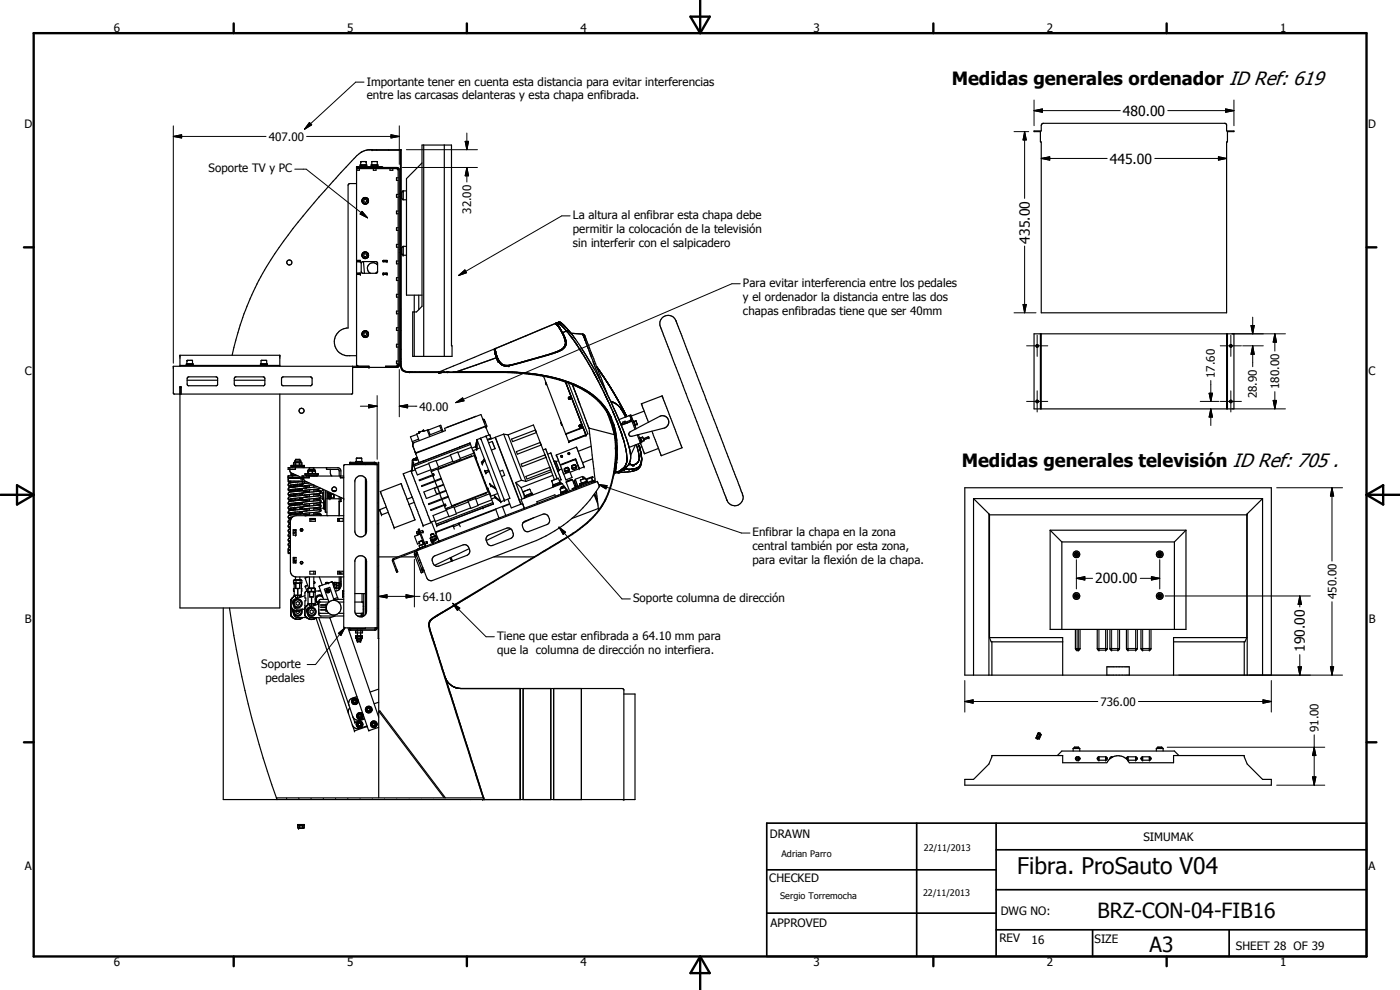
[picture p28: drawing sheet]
<svg xmlns="http://www.w3.org/2000/svg" width="420mm" height="297mm" viewBox="0 0 420 297" stroke-linecap="round" stroke-linejoin="round" font-family="sans-serif">
<defs><g id="words">
<text font-size="6.9" x="305.3" y="262.2">Fibra. ProSauto V04</text>
<g font-size="6.3">
<text x="329.4" y="275.4">BRZ-CON-04-FIB16</text>
<text x="345" y="285.6">A3</text>
</g>
<g font-size="5.5">
<text x="285.6" y="25.4">Medidas generales ordenador ID Ref: 619</text>
<text x="288.6" y="140.1">Medidas generales televisión ID Ref: 705 .</text>
</g>
<g font-size="4.2">
<text x="337" y="34.8">480.00</text>
<text x="333.1" y="49.1">445.00</text>
<text x="309.1" y="73.1" transform="rotate(-90 309.1 73.1)">435.00</text>
<text x="328.7" y="175">200.00</text>
<text x="391.6" y="195.6" transform="rotate(-90 391.6 195.6)">190.00</text>
</g>
<g font-size="3.5">
<text x="34.2" y="9.6">6</text>
<text x="104.2" y="9.6">5</text>
<text x="174.2" y="9.6">4</text>
<text x="244.2" y="9.6">3</text>
<text x="314.2" y="9.6">2</text>
<text x="384.2" y="9.6">1</text>
<text x="110.1" y="25.7">Importante tener en cuenta esta distancia para evitar interferencias</text>
<text x="110.1" y="29.8">entre las carcasas delanteras y esta chapa enfibrada.</text>
<text x="7.3" y="38.4">D</text>
<text x="410.6" y="38.4">D</text>
<text x="80.6" y="42.2">407.00</text>
<text x="62.6" y="51.7">Soporte TV y PC</text>
<text x="141.4" y="64.1" transform="rotate(-90 141.4 64.1)">32.00</text>
<text x="171.9" y="65.8">La altura al enfibrar esta chapa debe</text>
<text x="171.9" y="69.9">permitir la colocación de la televisión</text>
<text x="171.9" y="74.1">sin interferir con el salpicadero</text>
<text x="223" y="86.1">Para evitar interferencia entre los pedales</text>
<text x="223" y="90.3">y el ordenador la distancia entre las dos</text>
<text x="223" y="94.5">chapas enfibradas tiene que ser 40mm</text>
<text x="7.4" y="112.6">C</text>
<text x="364.6" y="113.4" transform="rotate(-90 364.6 113.4)">17.60</text>
<text x="410.7" y="112.6">C</text>
<text x="377.2" y="119.5" transform="rotate(-90 377.2 119.5)">28.90</text>
<text x="383.9" y="116.8" transform="rotate(-90 383.9 116.8)">180.00</text>
<text x="125.9" y="123.2">40.00</text>
<text x="225.9" y="161">Enfibrar la chapa en la zona</text>
<text x="225.9" y="165.1">central también por esta zona,</text>
<text x="225.9" y="169.3">para evitar la flexión de la chapa.</text>
<text x="401.1" y="179.7" transform="rotate(-90 401.1 179.7)">450.00</text>
<text x="126.9" y="180.2">64.10</text>
<text x="190" y="180.8">Soporte columna de dirección</text>
<text x="7.4" y="186.9">B</text>
<text x="410.8" y="186.9">B</text>
<text x="149.2" y="192">Tiene que estar enfibrada a 64.10 mm para</text>
<text x="149.2" y="196.2">que la columna de dirección no interfiera.</text>
<text x="78.4" y="200.3">Soporte</text>
<text x="79.7" y="204.5">pedales</text>
<text x="330.3" y="211.8">736.00</text>
<text x="395.7" y="219.7" transform="rotate(-90 395.7 219.7)">91.00</text>
<text x="231" y="251.5">DRAWN</text>
<text x="343.1" y="252.3">SIMUMAK</text>
<text x="7.4" y="261.1">A</text>
<text x="410.7" y="261.1">A</text>
<text x="230.9" y="264.6">CHECKED</text>
<text x="300.3" y="274.5">DWG NO:</text>
<text x="231.3" y="278.3">APPROVED</text>
<text x="299.9" y="282.6">REV</text>
<text x="309.6" y="283.3">16</text>
<text x="328.5" y="283.1">SIZE</text>
<text x="370.9" y="285.1">SHEET 28 OF 39</text>
<text x="34.2" y="289.9">6</text>
<text x="104.2" y="289.9">5</text>
<text x="174.2" y="289.9">4</text>
<text x="244.2" y="289.9">3</text>
<text x="314.2" y="289.9">2</text>
<text x="384.2" y="289.9">1</text>
</g>
<g font-size="2.7">
<text x="234.5" y="257.1">Adrian Parro</text>
<text x="277.2" y="255.3">22/11/2013</text>
<text x="234.1" y="269.7">Sergio Torremocha</text>
<text x="277" y="268.7">22/11/2013</text>
</g>
</g></defs>
<g fill="#000">
<circle cx="107" cy="50" r=".18"/>
<circle cx="107" cy="50.2" r=".18"/>
<circle cx="107" cy="50.6" r=".18"/>
<circle cx="108.1" cy="49.4" r=".18"/>
<circle cx="108.1" cy="49.7" r=".18"/>
<circle cx="108.4" cy="48.5" r=".18"/>
<circle cx="109.8" cy="48.5" r=".18"/>
<circle cx="110.1" cy="49.7" r=".18"/>
<circle cx="111.7" cy="44.9" r=".18"/>
<circle cx="121" cy="57.3" r=".18"/>
<circle cx="108.2" cy="78.5" r=".18"/>
<circle cx="108.2" cy="78.1" r=".18"/>
<circle cx="115" cy="78.1" r=".18"/>
<circle cx="116.2" cy="78.5" r=".18"/>
<circle cx="116.2" cy="78.1" r=".18"/>
<circle cx="120.5" cy="76.1" r=".18"/>
<circle cx="121" cy="76.6" r=".18"/>
<circle cx="108.2" cy="82.3" r=".18"/>
<circle cx="108.2" cy="82" r=".18"/>
<circle cx="115" cy="82.3" r=".18"/>
<circle cx="116.2" cy="82.3" r=".18"/>
<circle cx="116.2" cy="82" r=".18"/>
<circle cx="167" cy="96.9" r=".18"/>
<circle cx="167" cy="97" r=".18"/>
<circle cx="167" cy="97.1" r=".18"/>
<circle cx="167.1" cy="96.9" r=".18"/>
<circle cx="167.1" cy="97.2" r=".18"/>
<circle cx="167.1" cy="97.1" r=".18"/>
<circle cx="167.2" cy="97.1" r=".18"/>
<circle cx="167.2" cy="97.2" r=".18"/>
<circle cx="167.5" cy="96.7" r=".18"/>
<circle cx="167.6" cy="96.8" r=".18"/>
<circle cx="167.6" cy="96.7" r=".18"/>
<circle cx="167.7" cy="96.8" r=".18"/>
<circle cx="168.1" cy="97.3" r=".18"/>
<circle cx="54" cy="116.1" r=".18"/>
<circle cx="54" cy="106.6" r=".18"/>
<circle cx="54.3" cy="116.1" r=".18"/>
<circle cx="56" cy="109.1" r=".18"/>
<circle cx="56.2" cy="108.1" r=".18"/>
<circle cx="80.2" cy="109.4" r=".18"/>
<circle cx="84" cy="106.6" r=".18"/>
<circle cx="110.7" cy="110.2" r=".18"/>
<circle cx="122.8" cy="111.5" r=".18"/>
<circle cx="131.8" cy="111.6" r=".18"/>
<circle cx="131.8" cy="111.8" r=".18"/>
<circle cx="131.9" cy="111.5" r=".18"/>
<circle cx="132" cy="111.7" r=".18"/>
<circle cx="132.1" cy="111.5" r=".18"/>
<circle cx="132.2" cy="111.5" r=".18"/>
<circle cx="132.5" cy="111.5" r=".18"/>
<circle cx="134.3" cy="111.5" r=".18"/>
<circle cx="148.4" cy="104.9" r=".18"/>
<circle cx="148.4" cy="104.8" r=".18"/>
<circle cx="148.5" cy="104.7" r=".18"/>
<circle cx="148.5" cy="104.6" r=".18"/>
<circle cx="148.5" cy="105" r=".18"/>
<circle cx="148.5" cy="104.9" r=".18"/>
<circle cx="148.5" cy="104.8" r=".18"/>
<circle cx="148.5" cy="105.7" r=".18"/>
<circle cx="148.6" cy="104.8" r=".18"/>
<circle cx="148.6" cy="104.7" r=".18"/>
<circle cx="148.7" cy="104.6" r=".18"/>
<circle cx="148.7" cy="104.9" r=".18"/>
<circle cx="148.7" cy="106.2" r=".18"/>
<circle cx="148.7" cy="104.8" r=".18"/>
<circle cx="148.7" cy="104.7" r=".18"/>
<circle cx="148.7" cy="105" r=".18"/>
<circle cx="148.9" cy="106.1" r=".18"/>
<circle cx="149.3" cy="107.9" r=".18"/>
<circle cx="149.6" cy="108.4" r=".18"/>
<circle cx="149.6" cy="107.9" r=".18"/>
<circle cx="149.6" cy="108" r=".18"/>
<circle cx="149.8" cy="108.3" r=".18"/>
<circle cx="149.9" cy="108.5" r=".18"/>
<circle cx="152.7" cy="109.7" r=".18"/>
<circle cx="163.1" cy="112.8" r=".18"/>
<circle cx="169.4" cy="101.5" r=".18"/>
<circle cx="169.5" cy="101.6" r=".18"/>
<circle cx="169.6" cy="101.4" r=".18"/>
<circle cx="169.6" cy="101.5" r=".18"/>
<circle cx="174.9" cy="100.2" r=".18"/>
<circle cx="175.5" cy="100.7" r=".18"/>
<circle cx="198.7" cy="118.8" r=".18"/>
<circle cx="90" cy="137.8" r=".18"/>
<circle cx="91.3" cy="139.7" r=".18"/>
<circle cx="91.3" cy="140" r=".18"/>
<circle cx="106.8" cy="138.5" r=".18"/>
<circle cx="108.7" cy="138.5" r=".18"/>
<circle cx="112.5" cy="139.1" r=".18"/>
<circle cx="112.5" cy="138.7" r=".18"/>
<circle cx="124" cy="137.8" r=".18"/>
<circle cx="124.1" cy="139.4" r=".18"/>
<circle cx="124.1" cy="138" r=".18"/>
<circle cx="124.3" cy="137.7" r=".18"/>
<circle cx="124.4" cy="137.8" r=".18"/>
<circle cx="124.5" cy="135.4" r=".18"/>
<circle cx="124.7" cy="137.8" r=".18"/>
<circle cx="124.7" cy="135.9" r=".18"/>
<circle cx="124.9" cy="137.5" r=".18"/>
<circle cx="125" cy="137.3" r=".18"/>
<circle cx="125.8" cy="129.6" r=".18"/>
<circle cx="125.8" cy="129.7" r=".18"/>
<circle cx="125.8" cy="129.5" r=".18"/>
<circle cx="126" cy="129.5" r=".18"/>
<circle cx="126.9" cy="129.2" r=".18"/>
<circle cx="127.1" cy="129.1" r=".18"/>
<circle cx="127.2" cy="138.2" r=".18"/>
<circle cx="141" cy="132.9" r=".18"/>
<circle cx="142.7" cy="134" r=".18"/>
<circle cx="143" cy="134.8" r=".18"/>
<circle cx="144.2" cy="131.5" r=".18"/>
<circle cx="145.5" cy="138.1" r=".18"/>
<circle cx="145.9" cy="130.9" r=".18"/>
<circle cx="145.9" cy="128.2" r=".18"/>
<circle cx="160.7" cy="129" r=".18"/>
<circle cx="162.1" cy="132.8" r=".18"/>
<circle cx="167" cy="136.5" r=".18"/>
<circle cx="168.5" cy="127.4" r=".18"/>
<circle cx="170.7" cy="132.5" r=".18"/>
<circle cx="175.8" cy="130.5" r=".18"/>
<circle cx="183.3" cy="125" r=".18"/>
<circle cx="184.9" cy="140" r=".18"/>
<circle cx="185.1" cy="138.7" r=".18"/>
<circle cx="186.8" cy="130.9" r=".18"/>
<circle cx="188.1" cy="138.1" r=".18"/>
<circle cx="189" cy="139.2" r=".18"/>
<circle cx="189.8" cy="139.5" r=".18"/>
<circle cx="189.9" cy="139.5" r=".18"/>
<circle cx="190" cy="139.5" r=".18"/>
<circle cx="190.1" cy="139.5" r=".18"/>
<circle cx="190.1" cy="126.3" r=".18"/>
<circle cx="190.2" cy="126.4" r=".18"/>
<circle cx="190.3" cy="139.4" r=".18"/>
<circle cx="190.4" cy="139.4" r=".18"/>
<circle cx="190.7" cy="127.6" r=".18"/>
<circle cx="190.9" cy="126.3" r=".18"/>
<circle cx="191.2" cy="127.3" r=".18"/>
<circle cx="192.1" cy="139.6" r=".18"/>
<circle cx="192.2" cy="131.3" r=".18"/>
<circle cx="192.4" cy="138.9" r=".18"/>
<circle cx="192.6" cy="132.6" r=".18"/>
<circle cx="193.2" cy="132.1" r=".18"/>
<circle cx="194.8" cy="131.4" r=".18"/>
<circle cx="86.5" cy="143.8" r=".18"/>
<circle cx="86.5" cy="143.3" r=".18"/>
<circle cx="86.5" cy="142.8" r=".18"/>
<circle cx="87" cy="159.4" r=".18"/>
<circle cx="87" cy="147.2" r=".18"/>
<circle cx="87" cy="145.8" r=".18"/>
<circle cx="87" cy="151.3" r=".18"/>
<circle cx="87" cy="154.1" r=".18"/>
<circle cx="87" cy="156.8" r=".18"/>
<circle cx="87" cy="149.9" r=".18"/>
<circle cx="87" cy="152.7" r=".18"/>
<circle cx="87" cy="159.6" r=".18"/>
<circle cx="87" cy="156.6" r=".18"/>
<circle cx="87" cy="155.5" r=".18"/>
<circle cx="87" cy="158" r=".18"/>
<circle cx="87" cy="158.2" r=".18"/>
<circle cx="87.1" cy="149.7" r=".18"/>
<circle cx="87.1" cy="146.9" r=".18"/>
<circle cx="87.1" cy="148.3" r=".18"/>
<circle cx="87.1" cy="153.8" r=".18"/>
<circle cx="87.1" cy="151.1" r=".18"/>
<circle cx="88.3" cy="145.6" r=".18"/>
<circle cx="88.4" cy="151.5" r=".18"/>
<circle cx="89.3" cy="145.6" r=".18"/>
<circle cx="90.2" cy="143.5" r=".18"/>
<circle cx="90.3" cy="153.8" r=".18"/>
<circle cx="90.3" cy="150.8" r=".18"/>
<circle cx="90.3" cy="146.7" r=".18"/>
<circle cx="90.6" cy="143.5" r=".18"/>
<circle cx="90.7" cy="144.6" r=".18"/>
<circle cx="90.7" cy="143.8" r=".18"/>
<circle cx="91.2" cy="149.9" r=".18"/>
<circle cx="91.2" cy="152.7" r=".18"/>
<circle cx="91.2" cy="145.8" r=".18"/>
<circle cx="91.2" cy="147.2" r=".18"/>
<circle cx="91.2" cy="151.3" r=".18"/>
<circle cx="91.2" cy="154.1" r=".18"/>
<circle cx="91.9" cy="146.4" r=".18"/>
<circle cx="92.9" cy="140.3" r=".18"/>
<circle cx="95.8" cy="152.9" r=".18"/>
<circle cx="95.8" cy="150.1" r=".18"/>
<circle cx="95.8" cy="154.3" r=".18"/>
<circle cx="95.8" cy="151.5" r=".18"/>
<circle cx="95.8" cy="147.4" r=".18"/>
<circle cx="96.1" cy="152.4" r=".18"/>
<circle cx="97.1" cy="150.7" r=".18"/>
<circle cx="97.4" cy="150.7" r=".18"/>
<circle cx="97.4" cy="152.7" r=".18"/>
<circle cx="98" cy="140.3" r=".18"/>
<circle cx="99" cy="148" r=".18"/>
<circle cx="99" cy="149.6" r=".18"/>
<circle cx="100.2" cy="149.2" r=".18"/>
<circle cx="102.3" cy="149.6" r=".18"/>
<circle cx="103.2" cy="149.6" r=".18"/>
<circle cx="109.9" cy="146.2" r=".18"/>
<circle cx="113.9" cy="153" r=".18"/>
<circle cx="114.5" cy="154.5" r=".18"/>
<circle cx="118.3" cy="158.4" r=".18"/>
<circle cx="125" cy="159.7" r=".18"/>
<circle cx="125.8" cy="158.7" r=".18"/>
<circle cx="126.9" cy="159.6" r=".18"/>
<circle cx="127" cy="157.7" r=".18"/>
<circle cx="129.9" cy="142.2" r=".18"/>
<circle cx="130" cy="142.7" r=".18"/>
<circle cx="130.7" cy="159.8" r=".18"/>
<circle cx="131.1" cy="157.7" r=".18"/>
<circle cx="133.4" cy="151.3" r=".18"/>
<circle cx="133.6" cy="151.8" r=".18"/>
<circle cx="144.9" cy="152.4" r=".18"/>
<circle cx="145.8" cy="148" r=".18"/>
<circle cx="147.3" cy="145.8" r=".18"/>
<circle cx="148.7" cy="146.3" r=".18"/>
<circle cx="150.3" cy="150.5" r=".18"/>
<circle cx="151.4" cy="150.2" r=".18"/>
<circle cx="157.1" cy="147.5" r=".18"/>
<circle cx="157.4" cy="149.2" r=".18"/>
<circle cx="165.7" cy="144.2" r=".18"/>
<circle cx="167.3" cy="148.7" r=".18"/>
<circle cx="168.3" cy="148" r=".18"/>
<circle cx="169.3" cy="145.9" r=".18"/>
<circle cx="169.5" cy="146.2" r=".18"/>
<circle cx="169.7" cy="141.4" r=".18"/>
<circle cx="170.1" cy="147.1" r=".18"/>
<circle cx="170.6" cy="141" r=".18"/>
<circle cx="173.4" cy="146" r=".18"/>
<circle cx="173.8" cy="140.6" r=".18"/>
<circle cx="174" cy="145.2" r=".18"/>
<circle cx="174.4" cy="145.3" r=".18"/>
<circle cx="175.3" cy="140.1" r=".18"/>
<circle cx="175.6" cy="143.5" r=".18"/>
<circle cx="176.2" cy="144.4" r=".18"/>
<circle cx="177.8" cy="143" r=".18"/>
<circle cx="177.8" cy="144.2" r=".18"/>
<circle cx="179.3" cy="144.4" r=".18"/>
<circle cx="184.3" cy="141.8" r=".18"/>
<circle cx="184.4" cy="141.8" r=".18"/>
<circle cx="184.5" cy="141.6" r=".18"/>
<circle cx="184.7" cy="141.3" r=".18"/>
<circle cx="184.7" cy="141.1" r=".18"/>
<circle cx="185.7" cy="141.6" r=".18"/>
<circle cx="185.8" cy="141.4" r=".18"/>
<circle cx="186.2" cy="141.2" r=".18"/>
<circle cx="186.2" cy="141.1" r=".18"/>
<circle cx="186.6" cy="140.8" r=".18"/>
<circle cx="187.4" cy="141" r=".18"/>
<circle cx="188.8" cy="140.8" r=".18"/>
<circle cx="189.8" cy="140.8" r=".18"/>
<circle cx="191" cy="140.5" r=".18"/>
<circle cx="191.1" cy="140.5" r=".18"/>
<circle cx="191.3" cy="140.3" r=".18"/>
<circle cx="191.4" cy="140.3" r=".18"/>
<circle cx="222.8" cy="148.3" r=".18"/>
<circle cx="86.5" cy="165.2" r=".18"/>
<circle cx="87" cy="160.8" r=".18"/>
<circle cx="87" cy="161" r=".18"/>
<circle cx="87" cy="163.6" r=".18"/>
<circle cx="87" cy="164.9" r=".18"/>
<circle cx="87" cy="162.2" r=".18"/>
<circle cx="87" cy="162.4" r=".18"/>
<circle cx="88.1" cy="167.3" r=".18"/>
<circle cx="88.3" cy="167.3" r=".18"/>
<circle cx="88.3" cy="175" r=".18"/>
<circle cx="88.3" cy="178.6" r=".18"/>
<circle cx="88.3" cy="168.2" r=".18"/>
<circle cx="88.4" cy="168.5" r=".18"/>
<circle cx="88.4" cy="174" r=".18"/>
<circle cx="88.4" cy="168.3" r=".18"/>
<circle cx="88.7" cy="160.6" r=".18"/>
<circle cx="91.6" cy="175.9" r=".18"/>
<circle cx="92.4" cy="177.5" r=".18"/>
<circle cx="92.4" cy="176.6" r=".18"/>
<circle cx="94.4" cy="176.4" r=".18"/>
<circle cx="94.6" cy="176.6" r=".18"/>
<circle cx="94.6" cy="177.5" r=".18"/>
<circle cx="98.5" cy="174.9" r=".18"/>
<circle cx="100.9" cy="174.8" r=".18"/>
<circle cx="101" cy="174.8" r=".18"/>
<circle cx="101" cy="176.5" r=".18"/>
<circle cx="101.8" cy="176.5" r=".18"/>
<circle cx="101.8" cy="174.8" r=".18"/>
<circle cx="102.3" cy="174.4" r=".18"/>
<circle cx="102.3" cy="175.2" r=".18"/>
<circle cx="102.8" cy="177.3" r=".18"/>
<circle cx="102.8" cy="179" r=".18"/>
<circle cx="124.9" cy="166.5" r=".18"/>
<circle cx="126.5" cy="170.7" r=".18"/>
<circle cx="127.2" cy="171.1" r=".18"/>
<circle cx="128.1" cy="162.6" r=".18"/>
<circle cx="129.2" cy="160.5" r=".18"/>
<circle cx="129.8" cy="162.6" r=".18"/>
<circle cx="130" cy="162.9" r=".18"/>
<circle cx="130" cy="160.1" r=".18"/>
<circle cx="130.1" cy="163" r=".18"/>
<circle cx="130.1" cy="160.1" r=".18"/>
<circle cx="130.6" cy="160.8" r=".18"/>
<circle cx="130.8" cy="160.1" r=".18"/>
<circle cx="87.3" cy="182.5" r=".18"/>
<circle cx="87.3" cy="184.6" r=".18"/>
<circle cx="87.3" cy="180" r=".18"/>
<circle cx="87.3" cy="182.1" r=".18"/>
<circle cx="92.4" cy="181.1" r=".18"/>
<circle cx="95.7" cy="182.8" r=".18"/>
<circle cx="95.7" cy="181.9" r=".18"/>
<circle cx="106.8" cy="191" r=".18"/>
<circle cx="106.8" cy="190.8" r=".18"/>
<circle cx="107" cy="192" r=".18"/>
<circle cx="107" cy="191.7" r=".18"/>
<circle cx="107.3" cy="192.4" r=".18"/>
<circle cx="108.2" cy="192.4" r=".18"/>
<circle cx="108.4" cy="184.1" r=".18"/>
<circle cx="108.7" cy="184.8" r=".18"/>
<circle cx="108.7" cy="190.8" r=".18"/>
<circle cx="108.7" cy="191" r=".18"/>
<circle cx="109" cy="180.6" r=".18"/>
<circle cx="109" cy="184" r=".18"/>
<circle cx="109.9" cy="182.2" r=".18"/>
<circle cx="128.9" cy="186.8" r=".18"/>
<circle cx="106.4" cy="219.3" r=".18"/>
<circle cx="106.5" cy="216.7" r=".18"/>
<circle cx="311.7" cy="219.8" r=".18"/>
<circle cx="187.2" cy="239.9" r=".18"/>
<circle cx="323.7" cy="224.2" r=".18"/>
<circle cx="89.6" cy="248.5" r=".18"/>
</g>
<g fill="none" stroke="#000" stroke-width=".35">
<path d="M310.3 39.3h2.2v-1.7l.5-.6h54.7l.4 .5v1.8h2.2v.2h-1.9v3.1h-.3v51.3h-55.6v-51.3h-.3v-3.1h-1.9zM107 55.1h-2l-.5 .5v42.8a4.2 4.2 0 0 0-4.2 3.9 4.2 4.2 0 0 0 3.6 4.4h3.1M107 50.2h12.2l.6 .5v58.9M107 50.6h12.3l.2 .3v58.7M107 50.9v.1M107 50.6v.5h.9v-.5M108.1 50v-.6h2v.6M108.1 49.7h2M108.2 48.6v.8M108.3 48.5h1.6M108.3 48.5l-.1 .1M108.4 50h.1"/>
<path d="M108.7 59.8l-.1 .4M108.7 59.8l-.1 .5M109 59.4l-.3 .4M109.5 59.3l-.5 .1M109.5 59.3a.99 .99 0 0 1 1.1 .9 .99 .99 0 0 1-1 1 .99 .99 0 0 1-1-1M109.7 50l.1-.1zM109.7 59.4v-.1l.1 .1M109.8 49.9h.1M109.9 48.5v.1M109.9 48.6v.8M110 59.3l.2 .1M110.3 59.5l.3 .9"/>
<path d="M111.4 49.7h2M111.4 50v-.6h2v.6M111.6 49.4l.1-.9h1.5v.9M111.7 44.9v.2h8.6M111.7 50h.1M112 50.6v.5h.8v-.5M113.1 50h.1M114.5 50h-7.5l.1 59.7M114.5 50l.4 .2M114.5 50v.2M117 50.6v.5h.9v-.5M119.2 50.6l.2 .2"/>
<path d="M119.5 50.9v.2M119.5 53.3h-.5v.8h.5M119.5 58.3h-.5v.9h.5M119.8 58.2h.5M119.8 59h.5M120.2 44.9v64.6a2.18 2.18 0 0 0 2.7 2.3h28.9l5.3 .3a59.4 59.4 0 0 1 14 3 19.9 19.9 0 0 1 12.4 11.6M120.3 59.4h.2M120.3 57.7h.2M120.5 57.7v1.7M120.5 59.4l.5 .5M121 57.3v2.6M121 57.3l-.5 .4"/>
<path d="M121 59.9h1M121 57.3h1M126.6 43.5h8.9v60.3h.2v3.1h-11.8v-13.3h1.1l1.6-1.7zM126.6 48.9l-4.6 4.7v35h4.6M127.2 43.5v63.4M133.3 43.5v63.4M107 78.1h1.2v.4h-1.2M107 78.5h1.2M107.9 78.5h.1M108.5 78.7l.4-.2h4.1l.3 .4v2.8l-.5 .3-4.2-.1-.2-.4zM108.6 76.6l.3 .6 .6 .4M108.7 60.5l.3 .6 .5 .2"/>
<path d="M108.7 76.1v.2M109.1 78.5l.3 3.5M109.2 60.1l.3-.3 .5 .2 .1 .5-.5 .2-.4-.2zM109.2 75.7l-.4 .3M109.4 77.4v.1M109.4 77.5l.1 .1M109.4 76.1l.5 .1 .2 .4-.3 .4h-.5l-.2-.5zM109.5 75.6h-.2M109.5 77.4v.2M109.7 75.6l.7 .3 .2 .5M109.8 75.6a.97 .97 0 0 0-1.2 .8 .97 .97 0 0 0 .8 1.1M109.9 75.6l.4 .3 .3 .7"/>
<path d="M110.2 77.4l-.5 .2M110.2 77.4l-.7 .2M110.6 60.5l-.4 .6-.5 .2M110.6 76.8l-.4 .6M110.6 76.5l-.1 .6-.3 .3M113.3 79.5a1.67 1.67 0 0 0-2.6-.1 1.67 1.67 0 0 0 .5 2.6M115 78.1h1.2v.4h-1.2zM115 78.5h1.2M115 78.1v.4M115.9 78.5h.1M119.5 63.3h-.5v.8h.5M119.5 68.3h-.5v.8h.5"/>
<path d="M119.5 73.3h-.5v.9h.5M119.5 78.3h-.5v.9h.5M119.8 75.7h.5M119.8 74.8h.5M120.3 76.1h.2M120.3 74.4h.2M120.5 74.4v1.7M120.5 76.1l.5 .5M121 73.9v2.7M121 73.9l-.5 .5M121 76.6h1M121 73.9h1"/>
<path d="M107 82h1.2v.3h-1.2M107 82h1.2M107.9 82h.1M108.7 99.8l-.1 .5M109 99.4l-.3 .4M109.5 99.8l.4 .1 .2 .4-.3 .4-.5-.1-.2-.4zM109.5 99.3l.8 .2 .2 .4M109.5 99.2l-.5 .2M109.5 99.3l-.5 .1M109.8 99.3l-.1 .1M109.8 99.3v.1M109.8 99.3l.3 .1"/>
<path d="M110.2 99.4a.99 .99 0 0 1-.1 1.7M113.3 81.4l-.6 .6M115 82h1.2v.3h-1.2zM115 82h1.2M115 82v.3M115.9 82h.1M119.5 83.3h-.5v.9h.5M119.5 88.3h-.5v.9h.5M119.5 93.3h-.5v.8h.5M119.5 98.3h-.5v.8h.5M124.3 88.6v18.3M125.7 88.6v4.3"/>
<path d="M167 97l-18.3 7.6 .3 1.8M167 97l.1 .2M167 97v.1M167 97.1h.1M167.1 96.9l.1 .3M167.1 97.2h.1M167.1 97.2l.2 .4M167.1 97.2v.1M167.2 97.4l.1 .2M167.2 97.2l.3 .5M167.2 97.1v.2M167.2 97.2h.1"/>
<path d="M167.2 97.2l.1 .1M167.3 97.3v.1M167.3 97.3h.1M167.3 97.3l.2 .4M167.3 97.6l.1 .1M167.4 97.7l.1 .1M167.4 97.7h.1M167.5 97.8v.1M167.5 97.8l.2 .3M167.5 97.7l.1 .1M167.5 97.9l.2 .2M167.5 97.7l.6 .9"/>
<path d="M167.5 97.9l.3 .2M167.5 96.7l.1 .1M167.5 96.7l-.4 .2M167.6 96.8h.1M167.6 96.8l.5 .4M167.7 98.1l.4 .5M167.7 98l.1 .2M167.7 98l1.7 3.4M167.8 96.9h.1M167.8 98.1v.2M167.8 98.3l1.1 1.6M167.8 98.2l.2 .3"/>
<path d="M167.8 96.6l-.3 .1M168 96.6l.2 .1M168 96.6l-.5 .1M168.1 98.6l.3 .5M168.1 97.2h.1M168.1 98.6l.1 .1M168.1 97.2l1.9 2.1M168.2 96.7l.1 .1M168.2 96.7l.4 .3M168.3 96.8h.1M168.4 99.1l.2 .4M168.6 97l2.2 2.3"/>
<path d="M169.9 99.2l.1 .1M170 99.3l-1.2 .5 .7 1.5M170 99.3l2.8 3.7M170 99.3h.6l.4 .3M170.8 99.3l1.5 1.9M170.8 99.3l.2 .3M171 99.6l1.3 1.6M171.4 100l3.5 .2M198.8 95.2a2.6 2.6 0 0 1 4.3 1.7l19.4 50.5a2.59 2.59 0 0 1-.3 3.6 2.59 2.59 0 0 1-3.6-.2l-18.9-48.9a13.2 13.2 0 0 1-1.6-5.4zM54 109.6h30M54 109.9v-3.3h30v3.3M54.3 118.2v-2.1h-.3v66.3h30v-64.2"/>
<path d="M56 109.4v-.3h1.9v.5M56.1 109.1l.1-1h1.5l.1 1M56.2 114.1h9.1M56.2 109.6h.1M56.2 113.3l.5-.2h8.1l.5 .3v2l-.3 .3h-8.5l-.3-.5zM57.7 109.6h.1M57.9 109.4h-2v.2M69.7 106.6a89.7 89.7 0 0 1 19.7-39.9l6.3-7.6 10.6-11.6a6.2 6.2 0 0 1 4.8-2.6h9.2v64.7l.3 1M70.3 114.1h9.2M70.5 113.2l8.5-.1 .5 .5-.1 2-.2 .1h-8.5l-.4-.5v-1.6zM78.2 109.4h2M78.2 109.6v-.5h2v.5"/>
<path d="M78.3 109.1l.1-1h1.5l.1 1M78.4 109.6h.1M79.9 109.6h.1M84.7 113.2l8.5-.1 .5 .5v1.6l-.4 .5h-8.4l-.4-.5v-1.6zM105.8 109.9v8.1l-.2 .2h-53.4l-.2-.2v-8.1h58.7v.3M107 109.6l.1 .1M107.1 109.7l.2 .2M107.1 109.7v.1M108.6 100.2l.1 .3M108.7 100.5a.99 .99 0 0 0 .9 .7 .99 .99 0 0 0 1-.7M108.7 100.5l.3 .5M109.1 101.1l.8 .1"/>
<path d="M110.6 100.1v.3M115.8 109.9v.3M119.2 109.9l.2-.2zM119.3 109.9h-3.6v.3M119.5 109.5v.1M119.5 109.7l-.1 .1M119.5 109.6h.3M119.5 109.6l-.1 .1M119.5 109.4l-.1 .3M119.5 108.3h-.5v.8h.5M119.5 103.3h-.5v.8h.5M119.8 109.6l-.5 .6h-13.5"/>
<path d="M120.3 109.5l.5 1.4M120.7 110.8l.1 .1M120.8 110.9l.1 .1M120.9 111l.2 .2M121.1 111.2l.7 .3M121.2 111.3l.6 .2M121.8 111.5h.4M122.2 111.5h28.8M122.8 111.5l.3 .1M132.3 111.6l-.4 .2M148.5 105.3l.1 .7M148.5 104.6l-16.7 7"/>
<path d="M148.5 104.6v.6M148.5 104.6l.2 .1M148.5 105.8l.2 .5M148.6 106.1l.1 .1M148.6 106.2h.1M148.7 106.3v.1M148.7 104.8h-.2l.1 1M148.7 106.4l.1 .3M148.7 106.4v.1M148.7 106.6h.1M148.8 106.7l.1 .3M148.8 106.7l.1 .4"/>
<path d="M148.9 106.3l.1 .1M148.9 107.1l.1 .2M148.9 107.1h.1M149 106.4l.2 .6M149 106.5v.1M149 107.3l.5 1M149 106.7l.1 .1M149 107.3l-12.2 4.3M149.2 107l.1 .4M149.2 107v.1M149.3 107.4l.1 .2M149.3 107.4h.1"/>
<path d="M149.3 107.5l.2 .3M149.4 107.7l.1 .1M149.5 107.8l.2 .4M149.5 107.8l.2 .3M149.5 108.3l.1 .1M149.6 108.1l.1 .1M149.7 108.2l.3 .5M149.7 108.2h.1M149.8 108.2v.2M149.8 108.2h.1M149.8 108.4v.1M149.8 108.5h.1"/>
<path d="M149.8 111.6h1.5M149.8 108.4l.2 .2M150 108.7l.2 .2M150 108.6l.2 .2M150.2 108.9l.7 .7 1.1 .2M150.9 111.6l7.1 .3 5.7 .9M151 111.6l5.5 .3M152.3 111.6l5.5 .3M153.7 111.7l2.8 .2M156.5 111.9l5.1 .5 5.3 1.2M156.5 111.9l2.9 .2M157.1 111.9a42 42 0 0 1 18.4 5l3.1 2.1"/>
<path d="M157.8 112l2.5 .3M157.8 111.9a44.3 44.3 0 0 1 15.8 4M160.5 112.3l3.4 .6M160.8 112.4l5 .9 3.7 1M163.1 112.9l6.6 17.3M163.7 112.8l2.8 .7 4.2 1.3M163.9 114.8h-.2l.2 .6M163.9 115.4h.1M164.1 115.4h-.2M167.8 113.8l1.7 .5M167.9 105.3l-4.8 1.6-9.2 2.6a3.5 3.5 0 0 1-3.8-.4l-.5-.7M168.6 104.9l-1.6 .8"/>
<path d="M168.6 104.9h.1M168.8 104.8l-.6 .4M169.1 104.6l-.3 .2M169.4 101.4v.2M169.4 101.5h.1M169.4 101.6l.2 .4M169.4 101.6h.1M169.5 114.3l3.3 1.4 3.6 1.9-2.3-1.3M169.5 114.3l3.5 1.5M169.5 101.9h.1M169.5 101.8l.1 .1M169.5 101.3l.1 .1"/>
<path d="M169.6 102v.1M169.6 101.4l.1 .3M169.6 102h.1M169.6 103.4h.1M169.6 103.4a3.6 3.6 0 0 1-2.3 2l-4.2 1.4-9.7 2.7-2 .1-1.2-.8M169.6 102.3l.1 .1M169.7 102.4h.1M169.7 102.4v.2M169.7 102.1l-.1 .1M169.7 102.3v.1M169.7 101.7l-.1 .6M169.7 103l-.1 .4"/>
<path d="M169.7 102v.1M169.7 101.7v.4M169.7 102.4v1.1l-.4 .8M169.7 102.6v.1M169.7 101.9h.1M169.7 114.6l5.1 13.5M169.7 102.1h.1M169.7 114.6l6.1 15.9M169.8 102.2h.1M169.8 102.1v.1M169.8 102.2l-.1 1.6-1 1.1M169.8 102.5h.1"/>
<path d="M169.8 102.2l-.1 .1M170.6 114.9l5.8 15.3-.6 .2M170.8 119.2l-.2 .5 .5 .1 .1-.5-.2-.2-.4 .2v.2l.2 .3 .3-.1M170.8 119.4l.2-.1v.2zM170.9 119.1l.2 .1M171 100.5l.8 1M171.2 119.3h.1M171.3 119.3l-.1 .1M171.3 119.3l-.1 .3M171.9 115.3l1.1 .5M172.3 101.2l2.1 3.1M172.3 101.2l.4 .6"/>
<path d="M172.5 102.6l.8 1M173 103.3l1.4 2.2M173 115.8l.6 .2M173 115.8l1.2 .5M173.4 119.7l-1.6-4.3 2 5.4M173.5 119.8l.4 1M173.7 116l.6 .2M174.1 105l.3 .5M174.1 105l.7 1M174.3 116.4l1.1 .6M174.4 104.3l.8 1.2M174.4 104.3l3.9 6.4 2.5 4.6"/>
<path d="M174.5 105.6l3.3 5.4 2.7 5.2M174.7 116.6a17.9 17.9 0 0 1 8.9 10M174.8 116.5l1.9 1.1M174.9 100.2l.1 .2M174.9 100.2l.6 .5M175 100.4v.2M175 100.4h.1M175 100.6l.2 .4M175.2 101h.1M175.2 101.1l.3 .6M175.2 101v.1M175.2 101.1l.1 .2"/>
<path d="M175.2 105.6l3 4.9M175.5 100.7l6.7 17.5M175.5 101.8v.2M175.5 101.7v.3M175.5 100.7h.1M175.5 102l.2 .3M175.5 102l.2 .2M175.7 102.3l2.6 7M175.9 102.9l.2 .4M176 117.4l3.5 2.7 1.9 2.2M176.2 103.8l.3 .7M176.8 105.3l.7 1.9"/>
<path d="M176.8 117.7l1.8 1.3M178 111.4l1.3 2.4M178 108.5l.5 1.3M178.5 109.7l1.5 4.2M178.6 119l1.6 1.5M179.4 112.1l.4 1.2M180.1 111.4l1.3 2.1M180.1 114l.6 1.2M180.1 111.5l-1-1.5 2.3 3.4M180.3 111.8l4.1 6.4M180.4 116l1.1 2.3M180.6 112.2l2.1 3.2"/>
<path d="M180.7 115.2l.3 .6a110.8 110.8 0 0 1 8 19v.5M180.8 115.3l.5 .9M181.4 113.4l2.4 3.9M181.4 116.5l.9 1.9M181.4 113.5l3 4.8M181.5 118.3l2.9 6.2M181.5 118.3l1.1 2.2M182.7 119.1l.3 .7a93.6 93.6 0 0 1 6 15.2v.3M183 116l2 3.3M184 117.5l3 5.4M184.4 118.2l1.2 2.1M184.4 118.3l1.9 3.3"/>
<path d="M310.3 100.2h60v22.5h-60zM311 103.5a.38 .38 0 0 1 .6 .1 .38 .38 0 0 1-.2 .5h-.4zM312.2 100.2v22.5M312.5 100.2v22.5M368.1 100.2v22.5M368.4 100.2v22.5M87.3 139.7h4v.3h-4zM87.7 140v.3M88.2 138.9v.7M88.2 138.9h.4M88.2 139.6h.2M88.2 139.5l.2 .2"/>
<path d="M88.4 138.7h1.9M88.4 138.7v-.4h1.9v.4M88.4 138.7l-.2 .2M88.6 138.9v.6M88.6 138.9h1.3M88.6 139.5l-.2 .1M88.6 139.5h1.3M88.7 138.3v-.5h1.3v.5M89.9 138.9v.6M89.9 138.9h.7M89.9 139.5h.7M90.3 138.7l.3 .2v.6l-.3 .2"/>
<path d="M91 140v.3M105 139.4v-.2h4.7v.2M106.8 138.7v-.2h1.9v.2M106.9 138.5l.1-1h1.5l.1 1M107.3 139.1v.1M108.2 139.1v.1M112.5 138.7h-7.5v.4h7.5M112.5 138.7v.4M112.5 139.1l.3 .3M112.5 138.7l.5 .2 .2 .5M113.2 139.4h-9.7l-.3 .3v48.4l.2 .3h9.8M113.2 139.4v49"/>
<path d="M123.7 132.5l.3 .6M123.9 138.7l.2 .1v.6M123.9 133.3v.2M123.9 133.9l.8 2M123.9 133.9l.5 1.1M124.1 139.4l-.2 .2M124.1 139.4v.1M124.1 139.5l.1 .4M124.2 139.9l.3 .8M124.2 137.7l-.5 .4-.2 3.3M124.3 137.7h-.1M124.3 137.7l.1 .1"/>
<path d="M124.4 137.8v.1M124.4 137.8h.1M124.5 135.4l.2 .5M124.6 137.5l-.3 .2M124.6 137.5l.1 .3M124.7 137.8l-.8 .4-.2 3.1M124.7 137.8l.1 .3 .6-.2M124.7 135.9l1.1 2.9M125 137.3h.1M125 137.3l-.1 .2M125.1 130.3l-1.9 .8 .5 1.4M125.2 137.2l-.2 .1"/>
<path d="M125.2 137.3l-.6 .2M125.3 137.5l-.6 .3M125.6 131.7l-1.9 .8M125.8 129.5v.1M125.8 129.7v.3l-.8 .2 .8 2M125.8 129.6v.1M125.8 129.6l.1 .1M126 129.5h.1M126 129.5v.1M126.1 129.5v.1M126.9 129.2v.1M127.1 129.2h.1"/>
<path d="M127.1 129.2l-1.3 .5M127.2 138.3l-3.1 1.1M128.6 129l-.3 .2 .7 1.8M128.6 129l-1.3 .4-.1-.2M128.6 129l.4 1.3-.1 .4M128.6 139l2.2-.8 .8 2.1-2.2 .8zM128.7 139.1l-4.2 1.6M131.9 127.7l.4-.1 .5 1.4M131.9 127.7l-3.3 1.3M131.9 127.7l.6 1.4M132.5 129.1l.2 .5M132.5 129.1l-3.6 1.4"/>
<path d="M132.8 129l.2 .5M132.8 129l-.3 .1M134 128.3h.1M135.2 136.5l2.2-.9 .8 2.1-2.2 .9zM135.2 136.6l-4.3 1.7M135.9 138.4l-4.3 1.7M141 133l-16.9 6.5M141 132.9l-3 1.3M141 132.9v.1M141 133l.2 .3M141.2 133.3l-17 6.6M141.2 133.3l.3 .9"/>
<path d="M141.5 134.2l-4.1 1.6M141.5 134.2l.7 1.8M141.6 136.9l-.2-.1-9.2 3.6M142.2 136l.6 1.5M142.2 136l-4.1 1.5M142.7 134h.1M142.7 134l-1.1 .5M142.8 133.6l-.1 .4M142.8 125l-8.8 3.3M142.8 137.5l.1 .2M142.8 137.5h-.1M142.9 137.7l.6 1.8"/>
<path d="M142.9 137.7l-.2 .1M143.1 132.1l-.4 1.9M143.1 132v.2M143.2 131.9v2.8M143.2 131.9l-.2 2.9M143.2 132.1l2.3 6M143.5 139.2l-.2 .1M143.5 139.5l.7 1.6M143.5 139.5h-.1M144.1 134.4l-2 .8 .9 2.5M144.2 131.5l7.2 18.7M144.2 131.5l-1 .4"/>
<path d="M144.2 131.5l2.8-1.1 .4 1.3M144.6 138.7h.1M145.3 125.9h-.3l.4 .6M145.3 125.9l.2 .6M145.3 125.9l.4 .9M145.4 137.7l-.8 1M145.5 138.1a1.36 1.36 0 0 0-.7 1.4l-.3-.9 .1 .1M145.5 138.1l3.2 8.2M145.5 126.5l.2 .3M145.5 126.5l-.3 .1M145.7 126.8l.4 1-.3 .5M145.7 127.8l-1.4-3.4-10.9 4.1 .3 .7-9.5 3.6-.3 .6v.5"/>
<path d="M145.7 127.8l-21 8.1M145.8 127.9l1 2.6M145.9 130.9l7.1 18.6-1.6 .7M146.6 132.9l1.1-.4 .8 2.1M147.3 131.7l-.1-.2-.9 .4M148.5 134.6h.1M148.6 134.6l-1.1 .4M148.6 131.2l7.7 20.1-2.9 1.1-1-2.6M148.6 131.2l-2.3 .9M148.7 131.2l7.7 20.1 .5-.2M151.2 130.3l1.3 .2M151.2 130.3l-2.5 .9"/>
<path d="M151.2 130.3l5.3 13.8M152.5 130.5l5.3 13.9M160.7 129l-7.2 2.7 .3 .8 7.2-2.7M160.7 129l-.6-1.5-7.6 3M160.7 129v.1M160.7 129.1l.3 .7M161 129.8l1.1 3M162.1 132.8l.3 .7M162.1 132.8l-7.1 2.7 .3 .8 7.1-2.8M162.4 133.5l1.2 3M163 135l.8-.2 3.4 8.8M163.6 136.5l.3 .7"/>
<path d="M163.6 136.5l-7.2 2.7 .3 .8 7.2-2.8M163.9 137.2h.1M163.9 137.2l1.1 3M164.4 136.3l.9-.4 2.2 5.6M166.3 138.4l1.2 3.1M166.3 138.3l.5 .2M166.3 138.3v.1M166.8 138.5l1 2.5M167.6 138.2l-.8 .3M168.3 136.7h.4l.1 .3-.4 .2zM168.4 136.7h-.1M168.4 126.7l-.1 .2 .2 .5 .2-.1"/>
<path d="M169 139.1l.1 .1M169.7 138.9v.1M169.7 130.2l.1 .1M169.8 130.3l.9 2.2M169.9 130.1l.1 .2M170 130.1l-.3 .1M170 130.2l-.2 .1M170 130.2l5-1.9 .8 2.2M170.5 135.9h.4l-.1 .5-.3-.1zM170.6 135.8v.1M171.2 138.3l.1 .1M171.6 139.9h-.1"/>
<path d="M171.8 138l.1 .2M172 138l.1 .1M172 139.6l.2 .1M172.1 139.5l-.1 .1M172.1 139.5l.1 .2M172.2 139.7h.1M172.2 139.7l-.6 .2M172.3 137.8l.1 .2M172.6 139.5h.1M172.6 139.5l-.4 .2M172.7 139.5l.2 .6-1 .4-.3-.6M173.5 135.4l-.5-1.2-6 2.3 1.1 2.9 4.7-1.7 1.1 2.9"/>
<path d="M173.5 135.4l1.3 3.5M173.8 120.8l.2 .3M173.9 120.8l2.8 7.6M173.9 128l.2 .1M173.9 128.6v.1M174 127.7l.3 .2zM174.1 127.5l-.3 .4 .1 .2h.4M174.1 127.5h.1M174.1 127.5l-.3 .4M174.2 127.5l.2 .3M174.2 127.5l.2 .2M174.3 128.1l-.1 .1"/>
<path d="M174.4 127.8l-.1 .3M174.4 127.8h.1M174.8 128.1l-4.8 2M174.8 128.1l.1 .3M174.8 138.9l.5 1.2-1.4 .5M175.8 130.5l-5.1 2M175.8 130.5l.1 .2-5.1 1.9-.1-.1M175.8 130.5h.1M176.3 127.4v.1M176.7 128.4v.1M176.7 128.4l7.7 2M176.7 128.5h.1"/>
<path d="M176.8 128.4l1.8 16.3M177.4 133.9l-3.9 1.5M177.8 137.7l-3 1.2M180.2 120.5l1.3 1.5 1.7 2.8M180.2 120.5l1.4 1.7M181.4 122.3a16.4 16.4 0 0 1 2.6 5.4M181.4 122.3l1.6 2.8 .6 1.5M181.7 122.3l.2 .3M182.1 122.8l1.1 2M182.4 124.2l1.9 5.8 .4 4.9M183.2 124.8l1.1 2.9M183.2 124.8l.1 .3"/>
<path d="M183.2 126.2l.2 .5M183.3 120.4l.1 .1M183.3 125.1l.2 .4M183.3 125.1h.1M183.4 120.5h.1M183.5 126.7l.9 3.4M183.5 120.5l.2 .1M183.6 126.6l.3 .8M183.7 120.6h.1M183.8 120.6l1.5 .9a7.9 7.9 0 0 1 2.4 3.6M183.8 127l.6 2.6M183.8 123.3l2.1 5.1"/>
<path d="M183.9 127.4l.7 3M183.9 127.4l.2 .8M184.1 128.1l.3 1.6M184.1 127v.2M184.2 127.3l.1 .4M184.3 127.7l.6 3M184.4 129.6l.4 3.2M184.4 120.9h.1M184.5 130l.2 2M184.6 130.8l.2 2M184.7 134.2v.7M184.7 134.9a28.7 28.7 0 0 1-6.7 20.1l-3.3 3-5.5 3.8-39.2 23.5a2.44 2.44 0 0 0-1.3 2.8l12.7 40.2 3.9 11.6"/>
<path d="M184.8 138.2l-.2 2.2M184.8 138.2l-.4 3.1M184.8 132.7l.1 1.9M184.8 132.8v4.7M184.8 137.8v.4M184.8 137.5v.7M184.8 137.5v.6M184.9 137.3l-.1 .4M184.9 136v.4M184.9 125.8l.4 1M184.9 135.9l-.1 1.6M184.9 139.9l-.3 1.6"/>
<path d="M184.9 139.6v.5M184.9 130.7l.2 1.5M185 131.1l.1 .7M185 139.4l-.1 .3M185.1 138.8l-.2 .8M185.1 132.2v5.6M185.1 137.8v1.1M185.2 137.2l-.1 .6M185.2 133.8v.3M185.6 120.3l.6 1.1M185.7 127.9l.1 .2M185.9 120.8l.3 .6"/>
<path d="M185.9 128.4l.5 1.3M185.9 128.4l.2 .5M186.2 121.4l1.9 3.6M186.4 129.7l.2 .6M186.5 121.9l.3 .7M186.6 130.3l1.2 4.2 .4 3.3M186.6 130.3l.2 .6M186.6 127.1l-.3 .1M186.8 127.4h.1M186.8 127.4l-.4 .2M186.9 122.7l.3 .5M187.1 123.1l1 1.9"/>
<path d="M187.3 123.4l.8 1.6M187.6 139.9l-.2 .3M187.7 126.7l-.1-.3-.8 .3 .2 .3M187.8 127l-.3 .2M188.1 138.6l-.6 1.4M188.1 126.9h.3M188.2 137.8l-.3 1.4M188.2 137.8l-.1 .4M188.3 139.8l-.6 .6M188.8 139.1l.3 .1M189 129.7l9.6-5a1.92 1.92 0 0 1 2 2.5 1.8 1.8 0 0 1-1.3 1.2l-9.8 2.5h-.5l-.3-.5zM189 124.7l.3-.2 .1 .4"/>
<path d="M189 124.7l-3.3 1.2M189 124.7l.6 1.7M189 135.3l.2 .9M189 135.3l.2 .8M189.1 139.2l.1 .1M189.1 138.3l-.7 1.4M189.1 138.3l-.6 1.3-.8 .8M189.2 136.2l-.1 2.1M189.2 126.1l-2.9 1.1M189.3 139.3v.1M189.3 137.5l-.2 .8M189.4 125.6l-.2 .5"/>
<path d="M189.4 124.9l1.5 3.8M189.5 126l-.3 .1M189.6 126.3l-3.2 1.2M189.6 126.4l-3.1 1.2M189.6 126.4l1 2.4M189.7 139.4v.1M190 126.4h.2M190.2 126.4v.1M190.2 126.4l.2 .7M190.2 126.4h.1M190.3 126.7l.4 .9M190.5 127.2v.2"/>
<path d="M190.6 127.5l.1 .1M190.7 127.6l-.1 .2M190.7 133.5l-1.4 3.2-.1-.6M190.8 126.2h.1M190.8 126.2l-.6 .2M190.8 126.2l.4 1.1-.5 .3M191 133.4l.7 2.5 .1 2.1-.9 1.2-.8 .3-.9-.2M191.3 130.5l.9 2.4M191.5 133.2l.6 1.4M191.6 130.4l.8 2.3 .2-.2M191.8 133.6v.4M191.8 133.7l.1 .3"/>
<path d="M191.8 133.8l.1 .4M191.8 133.9l.3 .7M191.9 134.2l.3 1M191.9 131.3l.2 .1M191.9 139.8v.1M191.9 134.2l.2 .4M191.9 139.9l-.1 .1M191.9 134.2h.1M192 134.2h.1M192.1 134.6l.1 .6M192.1 134.6v.4M192.1 134.6l.2 1.1"/>
<path d="M192.1 131.4l.5 1.1M192.1 131.4l.6 1.1M192.2 135.2v.2M192.2 132.9l1.2 3.2M192.2 140l-.6 .6M192.2 132.9l-3.4 1.3M192.2 135.4l.2 .8M192.2 135.4l.1 .3M192.3 139.7l-.1 .3M192.3 135.7l.1 .2M192.3 135.7l.1 .3M192.3 135.6l.1 .3"/>
<path d="M192.4 136.1l.1 .6M192.4 135.9v.2M192.4 139l-.5 .9M192.4 135.9l.1 .7M192.4 136.3v.1M192.4 138.9v.1M192.4 136.4l.2 1.1M192.4 138.7v.2M192.4 138.9h.1M192.4 138.9l-.8 1.3M192.4 136.2l.1 .3M192.4 132.6l-.3 .2"/>
<path d="M192.5 136.7v1.3M192.5 121.2h.1M192.5 121.2l6.3-2.3 5.9 15.5-6.3 2.3M192.5 121.2l2.1 5.5M192.5 138.1l-.1 .6M192.5 138l-.1 .7M192.6 137.5l-.1 1.3-.3 1.2M192.6 138h-.1M192.6 134l-.6 .2M192.7 132.5h-.1M192.8 131.1h.1M192.8 131.1l-.6 .3"/>
<path d="M192.9 131.1l.2 .6M193.1 131.7l1.6-.6v.3l-1.5 .6M193.1 131.7l.1 .3M193.2 132v.2l-.6 .3M193.3 123.4l-3.9 1.4M193.4 136.1h.1M195.7 129.4l2.7 7.3M197.6 134.5l-4.1 1.6M198.4 136.7h.1M311 120.2a.38 .38 0 0 1 .6 .1 .38 .38 0 0 1-.2 .5l-.4-.1zM86.5 142.8h.1M86.5 153.7l.5 .4 1.4 .1"/>
<path d="M86.5 149.6l.6 .3M86.5 152.3l.7 .4M86.5 146.8a.73 .73 0 0 0 1 .6l.7 .1M86.5 151a.68 .68 0 0 0 1.1 .6h1.1M86.5 144.4h4.2M86.5 148.2l.4 .3 1.8 .2-.4-.1M86.5 156.5l.5 .3M86.5 157.9l.6 .3M86.5 159.2l.6 .4M86.5 155.1l.7 .3M86.5 145.4l.7 .4M86.6 149.9h.1"/>
<path d="M86.6 148.6l2.1 .2M86.6 159.6l.1 .1M86.6 156.9h.1M86.6 148.5v.1M86.7 156.9l.5 .2M86.7 146.4h-.1M87 140.3l.2 1.4 3.9 1.9M87 143.3v.2M87 147.2h.1M87 145.8h.1M87 148.5h.1M87 151.3l1.1 .1"/>
<path d="M87 154.1h.1M87 158.2h.1M87 159.6h.1M87 148.3h.1M87 149.7h.1M87 156.6h.1M87 159.4h.2M87.1 152.7l1.6 .1M87.1 145.5v.1M87.1 152.4v.1M87.1 149.9l1.5 .2M87.1 149.9h-.1"/>
<path d="M87.1 155.4l.3 .1M87.1 155.4l-.1 .1M87.1 151.1h-.1M87.1 158h.1M87.1 158h-.1M87.2 145.8h-.1M87.2 157.3l-.7 .3 .1 .6 .6 .2M87.2 154.1h-.1M87.2 147.1l.9 .1M87.2 158.7l-.7 .3 .1 .6 .6 .2M87.2 145.8l1.5 .1M87.2 147.2h-.1"/>
<path d="M87.2 148.5h-.1M87.2 156.6h-.1M87.2 144.9h-.4l-.3 .4a1.06 1.06 0 0 0 1.4 .8l3-.3M87.2 144.4v.5M87.2 155.9a.61 .61 0 0 0-.6 .2 .61 .61 0 0 0 0 .7v.1M87.7 142.5v.3M87.7 155.1l-.5 1.3v15a1.71 1.71 0 0 0 1.6 1.7h14.4M87.8 155.1l-.8 .1M87.9 148.9h-.2a.83 .83 0 0 0-1.2 .9l.2 .2 1.5 .2M88 158.9h.8v1.7h-.8zM88 159.7l.7 .1M88 142.2h-.7v.3h1.2"/>
<path d="M88.1 143.3v.2M88.1 147.3v.1M88.1 151.4h.1M88.1 148.8l.2 .1M88.1 151.4l.2 .2M88.1 145.4l-1.1 .2M88.1 145.4l.1 .2h1.1M88.1 147.4l.1 .1M88.1 152.3l.1 .2M88.1 147.2v.1M88.2 147.5l-.5 .1a.8 .8 0 0 0-.9 .1 .8 .8 0 0 0-.2 .8M88.2 152.6l.5 .1"/>
<path d="M88.2 151.6l-1.6 .3-.1 .7a5.7 5.7 0 0 0 4.2 .2h.2M88.2 154.3h-.1M88.2 152.5v.1M88.2 148.5h.1M88.2 147.2h-.1M88.2 148.2l-.1 .2 .2 .1M88.2 153l-1.5 .3-.2 .7a1.34 1.34 0 0 0 1.6 .3M88.2 149.5l.5 .2M88.3 148.5v.1M88.4 147.4h.1M88.4 154.2l-.2 .1M88.4 153.7l.3 .1"/>
<path d="M88.4 145.6h.3M88.4 146l-1 .2a.64 .64 0 0 0-.8 .7l.6 .2M88.5 142.6l-.1 .1M88.5 142.4v.2M88.6 140.3v.5M88.7 140.3v.5h-2.2v-.5h15l.7 .6 .1 1.9M88.7 147.4h-.3M88.7 149.5l-1.6 .2M88.7 145.6v.4M88.7 146.7v.3M88.7 147.4h.1M88.7 148.4v.4"/>
<path d="M88.7 149.5v.6M88.7 150.9v.2M88.7 151.4v.2M88.7 152.4v.6M88.7 153.7v.4M88.7 159.2v.7M88.7 147.4l-.5 .1M88.7 146.7l-1.7 .2M88.7 150.9l-1.6 .2M88.7 152.4l-.3 .1M88.7 153.7l-1.7 .1M88.7 147l-.5 .2"/>
<path d="M88.7 148.8l2.3-.2 1.9 .3M88.7 148.4l-.3 .1M88.7 146h-.2M88.8 159.2l-.8 .1M88.8 159.9h-.8h.2M89.1 142.7l-1.2 .1M89.3 145.5v.1M89.3 145.3v.3M89.3 145.3l-1.2 .1M89.3 145.3v.1M89.5 142.8h-3v.5h6.3v-.5M89.9 153.9l-1.5 .3"/>
<path d="M89.9 147.2l-1.2 .2M89.9 149.9l-1.8 .4M90 152.6l.6 .2M90 148.2l-1.3 .2M90 145.2l-.7 .1M90 145.5l.5 .1 .1 .3M90 145.8l-1.3 .2M90 148.5l.5 .2M90 150.8l-1.3 .1M90 152.2l-1.3 .2M90 152.3l.7 .1M90 145.4l.7 .1"/>
<path d="M90 146.6l-1.3 .1M90 146.6h.3M90 149.4l-1.3 .1M90 153.5l-1.3 .2M90 145.2v.6M90 146.6v.2M90 147.2v.1M90 148.2v.5M90 149.4v.5M90 150.8v.1M90 151.2v.3M90 152.2v.7"/>
<path d="M90 153.5v.4M90 153.6l.5 .2M90.1 148.1l.6 .1M90.1 152.2h-.1M90.1 148.1l-.1 .1M90.2 159.1v.2M90.2 154.2l2.7 .3M90.2 159.3h.6M90.2 154.2l-.6 .1a4.6 4.6 0 0 0-3.1 .6l.2 .7 .6 .1M90.2 159.3h.2M90.2 152.8h.1M90.3 149.8l-.4 .1"/>
<path d="M90.3 153.8l-.4 .1M90.3 146.7l-1.6 .3M90.3 150.8l-1.9 .3-.3 .3M90.3 152.1l-3.3 .4M90.3 145.7l-.3 .1M90.3 152.1l-.1 .1M90.4 158.7l-.3 .3 .1 .3M90.4 158.7h.3M90.4 158.7h.2M90.4 146.6l.2 .3-.7 .3M90.4 153.7l.3 .1M90.5 150.1h-.3a6.6 6.6 0 0 0-3.7 .6l.2 .5 .5 .1"/>
<path d="M90.5 152.3h.2M90.5 153.7h.2M90.5 150.1l2.4 .2M90.5 152.1h-.2M90.5 150.7l-.1 .4-2 .4M90.5 153.8l.1 .3-.4 .1M90.5 150v.1M90.5 148h.1M90.5 145.2h.4M90.6 148l-.5 .1M90.6 143.3v.2M90.6 150.9h.1"/>
<path d="M90.6 151h.1M90.6 145.2h-.6M90.7 158.7l.1 .2M90.7 144.5l-3.5 .4M90.7 146.8l.1 .4M90.7 148.2l.2 .4M90.7 149.6l.2 .4M90.7 151l.2 .4M90.7 152.4l.2 .4M90.7 153.8l.2 .4M90.7 146.8h.1M90.7 149.6h-.7l.6 .1-.1 .3"/>
<path d="M90.7 148.2h-.2M90.7 149.5l-.2 .1M90.8 147.2l2.1 .3M90.8 158.9l-.1 .4h-.3M90.8 158.9v.2M90.8 145.8l2.1 .4M90.9 147.2l-2.2 .2M90.9 152.8l2 .3M90.9 151.4l2 .3M90.9 151.4l-2.2 .2M90.9 145.2l-.2 .2 .1 .4M91 150.7l-.3 .3"/>
<path d="M91 143.5h-4.5v1.1h.7M91.1 147.9l-4 .4M91.1 143.8l.4 .5 11.7 5.3M91.1 142.8v1M91.1 143.8h-.4v.8h1.4M91.1 145.1l-.2 .1M91.1 146.5l-.8 .1M91.1 149.3l-1.1 .1M91.1 152l-.8 .1M91.1 153.4l-1.1 .1M91.2 145.1l-.3 .1M91.2 148.5v.1"/>
<path d="M91.2 154.1h.1M91.3 144.6v.5M91.5 142.2h4v.3h-4zM91.8 146.4l-.8 .2-.3 .2M91.9 142.5v.3h3.3v-.3M92.1 150.4l-.1 .1M92.1 147.7l-1.2 .3-.2 .2M92.1 150.5l-2.1 .3M92.1 151.9l-1.2 .2-.2 .3M92.1 153.3l-1.2 .2-.2 .3M92.1 149.1l-1.2 .3-.2 .2M92.1 149.1v-.2l-.4 .3"/>
<path d="M92.1 147.7v-.2l-.4 .3M92.1 150.3v.2M92.1 151.9v-.3l-.4 .3M92.1 153v.3M92.1 146.1l-.4 .3M92.1 150.2l-.4 .3M92.1 153v.1M92.1 153.1l-.4 .2M92.4 142.1l.1 .1M92.4 141.3v.8M92.4 141.3l.1 .1M92.5 141.4h.1"/>
<path d="M92.5 141.2v-.4h2v.4M92.5 141.2h2M92.5 141.4l-.1 .7M92.5 141.4h1.3M92.5 142h1.3M92.5 141.2l-.1 .1M92.8 144.9l-1.6 .2M92.9 147l-1.7 .2M92.9 140.3v.5M92.9 142.8h.1M92.9 145.6v.7M92.9 147v.7"/>
<path d="M92.9 148.3v.8M92.9 149.7v.8M92.9 151.1v.7M92.9 152.5v.7M92.9 153.9v.7M93 155.6h1.6v.8h-1.6zM93.8 141.4h.9M93.8 142h.9M93.8 141.4v.6M94 145.5l-2.8 .3M94.2 152.5l1.2 .2a.56 .56 0 0 1 .7 0 .56 .56 0 0 1 0 .8l-4.8 .6M94.2 148.4l1.2 .1a.58 .58 0 0 1 .7 .1 .58 .58 0 0 1 0 .8l-4.9 .5"/>
<path d="M94.2 149.8l1.8 .2a.38 .38 0 0 1 .3 .3 .38 .38 0 0 1-.3 .4l-4.8 .6M94.2 147l1.6 .2a.42 .42 0 0 1 .5 .3 .42 .42 0 0 1-.3 .5M94.2 146.9l-1.3 .1M94.2 151.1l1.9 .3M94.2 153.9l1.3 .2a.56 .56 0 0 1 .6 0 .56 .56 0 0 1 .2 .6M94.2 140.3v.5M94.2 142.8h.1M94.2 146.9v.7M94.2 148.2v.8M94.2 149.6v.7M94.2 151v.7M94.2 152.4v.7"/>
<path d="M94.2 153.8v.7M94.2 155.6v.3M94.3 145.6l-.1 .6M94.5 141.2l.2 .2M94.6 155.8l-1.6 .2M94.7 142l-.2 .2M94.7 141.4v.6M95.3 146l-3.5 .4M95.5 146.7v.4M95.5 148.1l.4 .2M95.8 150.1l-3.7 .4M95.8 150.1h.1"/>
<path d="M95.8 154.3l-4.1 .4 .4-.3v.3M95.8 147.4l-3.7 .3M95.8 148.7l-3.7 .4M95.8 152.9l-3.7 .4M95.8 151.5l-3.7 .4M95.9 148.1v.5M95.9 149.4v.2h1M96 148l-4.7 .5M96 148h.9M96.1 151.4a.39 .39 0 0 1 .2 .3 .39 .39 0 0 1-.2 .4M96.1 152.1l.1 .3M96.1 152.1l-4.9 .6"/>
<path d="M96.2 152.4v.1M96.2 146.5l-2 .4M96.2 152.5h.9M96.8 146.8l-.5 .7M97.1 150.7h.3v2M97.1 150.8h-.9l-.1 .6M97.1 147.8h-.2v2h.2M97.1 146.9v3.4h.6M97.7 150.7h-.6v2h.6M97.7 147.2v6.5h.4M98 140.3v.5l3.6 .1 .2 1.9M98.1 147.8h.3v1.8"/>
<path d="M98.1 149.6h3.7M98.1 147.4v7.3M98.2 154.7h.2M98.4 148.1h.7M98.5 148.8v.8M98.5 148v.8M98.5 148.8h.5M99 148v.8M99 148.8v.8M99.1 148.1h.3v1.5h-.3M99.1 148.1v1.5M99.1 149.6h-.1"/>
<path d="M99.1 140.8a2.09 2.09 0 0 0 .5 2M99.4 148.3h.7M99.4 149.4h.7M99.7 147.2h1.2M100.1 148.3v1.1M101.3 155.6h1.7v.8h-1.7zM101.5 155.6v.8M101.7 154.7h-.1M101.8 149.1v5.6M101.8 155.6v.8M101.8 150.5h.5M102.1 142.8v.5h1.1"/>
<path d="M102.2 142.8v.5M102.3 149.3v1.2h-.5M103.2 154.7h-14.4l-1.1 .4M103.2 142.8h-12.6v.5M107 143.3a1.75 1.75 0 0 1 1.9-.5 1.75 1.75 0 0 1 1.1 1.7v14.8a1.77 1.77 0 0 1-1.6 1.8 1.77 1.77 0 0 1-1.9-1.5v-15.4zM109.7 143.5v16.9M109.7 146.2h.2v2h-.2M115.9 152.1l2.4 6.3 6.2-2.4M115.9 152.1l-2 .9 .2 .5 .4 1 2-.8M122.1 149.7l2.4 6.3M122.1 149.7l-1.8-4.6-6.2 2.4 1.8 4.6M123.3 141.3h.1"/>
<path d="M123.3 141.3l.1 .1M123.3 141.3l-2.3 .9 4.5 11.9 1.5 3.6 2.3-.9M123.4 141.4l5.9 15.4M123.7 149.2l-1.5 .6M124.3 150.7l-1.5 .6M124.5 156h.1M124.5 140.7l.8 1.8 4.1-1.6M124.7 141l-1.3 .4M125.5 159.4l-.5 .2 .3 .8 .5-.1M125.6 159.6l-.2-.2 .4 .9M125.6 159.6l.3 .7M125.8 159.5l-.2 .1"/>
<path d="M126.8 159.3l.1 .2M126.8 159.3l-.7 .1M126.9 159.5v.1M126.9 159.6l-.7 .3M129.2 153l4.2-1.6 .1 .2-4.1 1.6zM129.3 156.8h.1M129.4 141.5h.1M129.4 141.5l.4 1M129.5 156.6l1.2 3M129.9 142.2l.2-.1 .2 .4-.3 .2M129.9 142.2l.1 .5M129.9 142.2l.1 .2"/>
<path d="M129.9 142.7l.6 1.5M130 142.4v.3M130 142.4l-4.2 1.6 .1 .2 4.1-1.5M130.5 156.2l-1.2 .5M130.6 144.4l.6 1.6M130.6 156.5l.3 .8M130.7 159.6v.2M130.7 159.8h.1M130.7 159.8l1 2.5M130.9 157.3l.2 .4M131.1 157.7h.1M131.3 146.2l.6 1.7"/>
<path d="M131.4 140.9l10.9-4.2 4.2 10.9-10.9 4.2zM132 148l.5 1.6M132.2 140.4l-2.8 1.1M132.2 140.4l.1 .1M132.4 143.5l-5.9 2.3 .1 .2 5.9-2.3M132.6 149.9l.7 1.5M133.1 145.3l-5.9 2.3 .8 2 5.9-2.3M133.2 145.5l-2.8 1.1 .6 1.6 2.8-1M133.4 151.3l.2 .5M133.4 151.3v.1M133.4 151.3h.3l.1 .4-.2 .1M133.5 151.6l.1 .2"/>
<path d="M133.9 153l2.3-.9 .8 2.1-2.2 .8zM134 153.1l-4 1.6 .6 1.8M134.5 148.9l-5.9 2.3 .1 .2 5.9-2.3M134.7 154.9l-4.1 1.6M135.9 157.8l-5.2 2M136 157.8h.1M136 157.8h-.1M136 157.6v.2M136 157.8l.3 .9M136.4 151.4l.1 .2M136.5 151.6l-2.7 1.1-.5-1.1M137.5 157l.2 .4-1.5 .6-.1-.4"/>
<path d="M137.7 157v.1M137.7 157.1l.4 .9M140.5 150.4l2.2-.8 .8 2.1-2.2 .8zM140.5 150.6l-4.2 1.7M141.3 152.4l-4.4 1.7M144.2 141.1l.7 1.9M144.2 141.1h-.2M144.9 143l.7 1.9M144.9 143l-.1 .1M145.5 144.7h-.1M145.6 144.9l.6 1.5M145.6 144.9h-.1"/>
<path d="M145.8 147.8v.2l-.8 .3-8.5 3.3M145.9 141.9h-.1M146.2 146.4l-.1 .1M146.2 146.4l.1 .2M146.3 146.6l.6 1.6M146.3 146.6l-.2 .1M146.4 146.3l.9 2.5 2.1-.7M146.6 141a.79 .79 0 0 1-1.1 .2l.3 1v-.3M146.8 141.5l-.9 .4M146.9 148.2l-4.1 1.5M146.9 148.2l.7 1.8M147.6 150l-4.1 1.6"/>
<path d="M147.6 150l.3 .8M147.9 150.8l.1 .4M147.9 150.8l-17 6.5M148 151.2l-16.9 6.5M148.5 149h.1M148.5 149l-.2-.4 .7 .8M148.5 149l1.8 1.5M148.5 149.3h.1M148.6 149.3l1.5 1.1M148.6 149.3l-1.1 .4M148.7 146.3l-1.8-1.3 .4 .9 .1-.1 1.5 1M148.7 146.3l1.6 4.2"/>
<path d="M148.7 152.7l.1 .2M148.8 152.9l.9 2.5M148.8 152.9l-11.1 4.2M149.4 149.7l.9 .8M149.7 155.4h.1M149.8 155.4h.1M149.9 141.4l1-.3 .6 1.5-1 .4M150.2 150.5h.1M150.3 150.5h.1M150.8 151.9v.2M150.8 152.1l1 2.5M151.4 150.2l-1.1 .3"/>
<path d="M151.8 154.6h.1M152.3 140.8h.1M152.9 151.1l-22.2 8.5M153 151.3l-2.2 .8M153.3 158.7l-7.3 3.5M154.8 144.8l1.6 1.5M154.8 144.8l1.9 4.9M155.8 150h.1M155.9 150.1v.1M156.4 146.3l1 2.5M156.5 144.1l1.3 .3M156.5 144.1l-1.7 .7"/>
<path d="M156.8 151.1l.5 1.4M156.9 151.4h.1M157 156.8l.6-.5 5.3-2a1.7 1.7 0 0 1 1.9 1 1.7 1.7 0 0 1-.7 2.1l-5.3 2a1.72 1.72 0 0 1-1.8-.7 1.72 1.72 0 0 1 0-1.9zM157.4 148.8l.1 .3M157.5 149.1v.3M159.5 148l-.5-1.2-.5 .1-1.5 .6 .5 1.3M159.5 148l-2.1 .8M159.6 148h-.1M159.6 148h.1M159.7 148l.1 .3M159.8 148.3l.2 .2M159.8 148.3l-2.3 .8"/>
<path d="M160.2 155.3l-3.3 1.6M165 140.2l.3 .8M165 140.2l-7.2 2.8 .3 .7 7.2-2.7M165.3 141h.1M165.3 141l.2 .5M165.5 141.5l-7.7 2.9M165.5 141.5l.4 1.1M165.9 142.6l.5 1.3M165.9 142.6l-9.5 3.7M166 145.8v.4M166.4 143.9l-.8 .4 .4 1.2M166.7 148.9l-.2-.4-5.4 2 .2 .5"/>
<path d="M167.2 143.6l-.8 .3M167.2 143.6h.4l.5 1.1M167.3 148.7l-35.6 13.6M167.3 148.7l.2 .3M167.5 141.5h.1M167.5 143.5l-.1 .1M167.5 141.5l.8 2.4M167.8 141v.1M167.8 141.1h.1M167.8 141.1l-.3 .4M168.1 146.8v.1M168.1 146.8l1.5-.6 .4 .9"/>
<path d="M168.1 144.7l-2.2 .8 .1 .3M168.1 144.7l.2 .3M168.1 146.9l.3 .8M168.3 147.7l.1 .6M168.3 147.7h.1M168.3 145l.2 .2M168.3 145l-2.3 .8M168.3 143.9h.1M168.4 146.3l.1 .3M168.4 143.9l-.6 .3M168.4 146.1h.1M168.4 148.3h.1"/>
<path d="M168.4 148.3l-1.1 .4M168.4 146.1v.2M168.6 140.7l-.8 .3M168.6 140.8l.6 1.5M168.6 140.8l-.4-1.2 4.6-1.8 1 2.8-2.7 1.1M168.9 148.1l.1 .3M169.1 145.9l-.3-.8-12.4 4.8 1 2.6M169.2 145.9l-.7 .2M169.2 145.8v.1M169.2 145.8l.1 .1M169.2 142.3l1.8-.7 .7 1.7-1.9 .7zM169.3 145.9l-.9 .4"/>
<path d="M169.3 145.9l.1 .3M169.8 140.4l-.4 .2 .1 .9a.94 .94 0 0 0 1.3-.3l-.1-.7-.3-.3-.5 .2M169.8 146.8l.3-.1 .3 .8M169.8 147.7l.2 .3M169.8 140.4h.1M169.8 140.4l.2 .1M169.9 147.7l-1.4 .6M169.9 144.7h.1M169.9 140.4l.1 .1M169.9 144.7l1 2.6M170 140.5l-.6 .2 .2 .7 1.1-.5M170 144.4h.1"/>
<path d="M170 144.4l-.1 .3M170 140.5h.1M170.1 147.1l-1.8 .6M170.1 147.1l.1 .2M170.1 147.1l.1 .1M170.2 147.3l-1.9 .7M170.2 147.6h.1M170.2 147.6l-.3 .1M170.2 147.3l.1 .2M170.3 147.5v.1M170.5 140.3l.2 .6M170.5 140.3l-.5 .2"/>
<path d="M170.7 140.9h.1M171.7 143.9l-1.7 .8M171.7 146.6l.2 .3M171.7 143.9h.1M171.8 143.9l-.3-.1-1.5 .6M171.8 146.6h-.1M171.8 143.9l.9 2.4M172.4 144.5l-.3 .1 .1 .3 .3-.1M172.7 146.3l-.9 .3M172.7 144l-.4 .2 .2 .7 .5 1.1 .4-.1M172.8 146.6l-2.5 .9M172.8 146.6l.1 .3"/>
<path d="M172.8 145.5l-.3 .2 .1 .2 .3-.1M173.9 140.6h.1M173.9 145.2v.1M173.9 145.3l.2 .4M174.2 144.1l.3 .9M174.2 144l1.5-.5 .4 .9M174.2 144v.1M174.4 145.1l-.5 .1M174.9 143.2l.2 .5M174.9 143.2l-.1-.2-2.2 .8 .8 2.2M174.9 144.8l-.5 .2 .1 .5-1.1 .5M174.9 144.8h.1"/>
<path d="M174.9 144.8l.2 .2M174.9 143.2l.3-.1 .2 .5M175 144.8l.2 .2M176 143.9l.2 .5M176 143.9l1.5-.6 .3 .8-1.5 .7M176.1 143.9l-.2 .1M176.2 144.4l-1.2 .4M176.2 144.4l.1 .2M176.3 144.6h.1M176.3 144.6l-1.9 .7M176.3 144.6l.1 .1M177.5 143.4l.5-.1-.2-.3-2 .8"/>
<path d="M177.9 143.1h.1M178.3 144.5l-5.5 2.1M178.3 144.5v.3M178.3 148.4l1.1 2.9M178.4 148.2l1 2.5M178.5 148l.8 2M178.6 144l-5.9 2.3M178.6 144.4l-.3 .1M178.9 147.4a41.7 41.7 0 0 1-17.9 14.8l-31.4 12-1-.2-.5-.6-2.8-7.2M178.9 147.4l1-1.4-.6-1.6-54.3 20.9M179 147.4l.7 5.8M179.6 152.6l-8.1 3"/>
<path d="M179.6 153.2h.1M181 151.2l-.9 1.5M181.9 149.6a22.6 22.6 0 0 1-6.5 8l-5.5 3.9-36.3 21.8M184.4 141.7l-.1 .1M184.4 141.8h-.1M184.4 141.6v.1M184.4 141.3v.2M184.4 141.6h.1M184.4 141.3a29 29 0 0 1-3.1 9.4M184.4 141.3l-.1 .5M184.5 141l.1-.6-.2 .9M184.5 140.9l-.1 .2"/>
<path d="M184.6 141.5l-.2 .1M184.7 141.2h.1M184.7 141.2v.2M184.7 141.6l-.3 .1M184.8 140.5v.3M185 141.5l-.6 .3M185.7 141.8h-.5M185.7 141.6v.2M185.8 141.4h.1M185.9 141.4l-.4 .1M186.3 141.1l-.4 .3M186.3 141.6l-.3 .2"/>
<path d="M186.3 141.6l-.4 .2M186.3 141.3l-1.7 .2M186.4 141.5l-.2 .1M186.5 141.4l-.2 .2M186.6 141.4h-.1M186.6 141.4l-.5 .3 .1-.1M186.6 140.8h.1M186.8 140.7l-.9 .7M187.1 140.4l-.3 .3M187.1 140.5l-.4 .3M187.3 140.7l.1 .3M187.4 140.6l-1 .7"/>
<path d="M187.4 140.6l-1.1 .7M187.4 140.1l-.3 .3M187.7 140.8l-3.4 1.4-.2 .6M187.7 140.7l.5 .1M187.7 140.4l-.3 .2M187.9 140.3l-.2 .5M188 140.8h.2M188.2 140.8h.4M188.2 140.8h.1M188.5 140.8h.1M190 141.4l-3.9 .4M190.1 141.4l-4.4 .4"/>
<path d="M190.6 141.2l-.5 .2M190.8 140.5l-1.8 .3M191.2 140.4l-2.6 .4M191.3 140.3h.1M191.4 140.3l-.1 .1M191.6 140.2l-.6 .3M191.6 140.2l-.2 .1M191.6 140.1h.1M191.6 140.6l-.8 .5M191.6 140.6l-1.6 .8M218.2 150.1h.1M289.5 146.3h92v56.3h-92z"/>
<path d="M292.2 149.6h86.7M292.2 149.6v53M292.2 149.6l4.6 4.6M296.8 154.2l.1 .3h77.3l.1-.3M296.8 154.2v48.4M297 154.5v36.8M315.2 159.1v29.7h40.7v-29.7M315.2 159.1l3.5 3.5M315.2 159.1h40.7M355.9 159.1l-3.4 3.5M374.2 154.5v36.8M374.3 154.2v48.4"/>
<path d="M378.9 149.6v53M378.9 149.6l-4.6 4.6M86.5 163.4l.5 .4M86.5 162l.6 .4M86.5 165h.7M86.5 165.9h.7M86.5 160.6l.6 .4M86.5 164.8l.3 .2M86.6 161l.6 .2M86.6 160.9v.1M86.6 163.4v.1M86.6 162.4h.1"/>
<path d="M86.6 164.9l.1 .1M86.7 162.4l.5 .2M87 162.4h.1M87 160.8h.2M87 162.2h.1M87 164.9h.1M87.1 161h-.1M87.1 163.5l-.1 .1M87.2 160.1l-.6 .3v.5M87.2 161.5l-.6 .2v.7M87.2 162.9l-.7 .3 .1 .5 .6 .3M87.2 164.2l-.7 .4v1.5h.7"/>
<path d="M87.2 162.1l-.1 .1M87.2 163.5h-.1M87.2 164.9h-.1M87.8 179.3l-.5 .7M88 167.3h.8v1.6h-.8zM88 179.1l-.7 .9M88.1 168.3h.6v.6M88.1 174.9h.7M88.1 176.6l.2-.1zM88.1 177.3l.2 .1zM88.1 167.6v.7M88.1 174.2v.7"/>
<path d="M88.1 176.6v.7M88.1 167.3h.2zM88.1 168.3l.6 .2M88.1 167.6l.2-.1zM88.1 174.9l.3 .1M88.2 174.1l-.1 .1M88.3 174.1l.5 .1M88.3 178.6v-3.6h2.2v3.6M88.3 167.3v.9l.5 .1M88.3 168.1l.5 .1M88.3 178.6h.1M88.3 167.3h.1"/>
<path d="M88.4 178.6l.7 1M88.4 178.6l-.4 .6M88.4 178.6h1.9M88.7 173.1v.9M88.8 175v1.6h1.1v-1.6M88.8 174.2v.7M88.8 174.9h1.3M88.8 167.3l-.5 .1M88.8 174.2h1.3M89.4 176.6v2.9M90 173.1v.9M90.1 174.2h.5"/>
<path d="M90.1 174.9h.1M90.1 174.2v.7M90.2 168.7v.4M90.2 174.9h.1M90.2 174.9h.3M90.2 169.1l.2 .1M90.3 178.6l.3 .4M90.3 178.6h.1M90.3 178.6l-.4 .7M90.4 169.2h.1M90.4 168.5h.3M90.4 168.5l-.2 .2"/>
<path d="M90.4 178.6h.1M90.5 176.6h.1M90.5 174.9h.1M90.5 177.4h.1M90.5 176.6v.9M90.5 168.5h-.1M90.5 174.1l-2.1-.1-.3 .2M90.6 174.2v.7l-.3 .1M90.6 168.5l.2 .1M90.7 168.5l.1 .3M90.8 169l-.4 .2M90.8 168.8l-.2 .4"/>
<path d="M90.8 168.7l.1 .1M90.9 168.8l-.1 .2M91.5 178.7l-3 1-.5 .5-.2 .4 .7 1.9 .4 .3h2.5M91.6 175.9h.1M91.6 175.9l.5 1.4M92.4 175.6l-.8 .3M92.4 176.7h1.1M92.5 173.1l-.9 .3 1 3M92.6 176.4l2 .2M92.6 176.4l-.2 .2v.9h.2M92.9 173.1v3.3M92.9 177.5v1.6h1.2v-1.6"/>
<path d="M93 171.4h1.6v.9h-1.6zM93.5 177.4l-1.5-.1-.5 .5v1.6h.3v.9h-.3l.2 1.8M93.5 176.7h1.1M93.5 177.4h1.1M93.5 176.7v.7M93.5 179.1v2.9M94.2 174.5l.3 .2v.2M94.2 175l.3-.1zM94.2 171.4v.9M94.2 173.1v3.3M94.6 176.6v.9M94.6 176.6v.8"/>
<path d="M94.6 177.5h-.2M94.6 177.4v.1M94.6 177.3h1.6M94.6 180l.4 .7 .7 .4M95 179.3l-.3 .5 .3 .6M95 179.3v1.1M95.4 178.7h1.2l.2 .5-.1-.1a1.08 1.08 0 0 0-1.7 .2zM95.8 173.1l.9 2.5M96.2 177.1l-.6 .2M96.7 178.7a1.38 1.38 0 0 0-2.1 1M97.9 174.8h.5v.2M97.9 174.8l-.1 .1"/>
<path d="M97.9 174.8l-.1 .4M98.1 176.8h.6l.3 .5-.3 .5h-.6a.55 .55 0 0 1 0-1zM98.2 177.2l.2-.2 .3 .3M98.2 177.2v.1M98.2 177.2v.3M98.2 177.4v.1M98.2 177.5h.3M98.4 174.9h.1M98.4 179.8l-2.6 .2-.1 .5 .1 4.2 .4 .1h7M98.5 174.9v.1M98.6 174.8v.1M98.7 177.3l-.2 .2"/>
<path d="M98.9 174.8l-.4 .1M99.8 174.8h.3M100.1 174.8l-.1 .8M100.1 174.8v.1M100.1 179.7l1.2-.4 .2 .5M100.1 174.9v1M100.1 179.8h3.1M100.3 175.4l-.1 .8M100.3 174.8v.6M100.3 176.4h.6M100.3 175.4h.6M100.9 174.8l-.8 .1"/>
<path d="M100.9 174.8v.6M100.9 175.4v1M100.9 176.4v.1M100.9 174.8l.1 .1M100.9 176.5l-.5 .1M101 174.9v1.5M101 176.4l-.1 .1M101 174.9h.8M101 176.4h.8M101.1 175.7v.8M101.1 174.8v.9M101.1 175.7h.6"/>
<path d="M101.3 179.3l-1.7-4.8-3.9 1.4 1.4 3.8M101.3 171.4h1.7v.9h-1.7zM101.7 174.8v.9M101.7 175.7v.8M101.8 171.9h.5v.4M101.8 171.4v.9M101.8 173.1v3.8M101.8 175.2h.5M102.3 173.1v2.8a1.61 1.61 0 0 1-1.7 1.4M102.8 178l.1 .2M102.8 178.8l.1 .2M102.9 177.3l-.1 .2"/>
<path d="M102.9 178.2l-.1 .2M102.9 178.2h.3M103.2 177.3h-.4v1.7h.4M106.5 178.1h3.2M107 167.3a1.75 1.75 0 0 1 1.9-.5 1.75 1.75 0 0 1 1.1 1.7v14.8a1.77 1.77 0 0 1-1.6 1.8 1.77 1.77 0 0 1-1.9-1.5v-15.4zM108.7 178.1v2.5M109.2 178.1v6.7h-1.9M109.7 167.5v16.9M113.7 167.1h5.7M119.3 171.5h.1M120.3 167.1h4.3M124.9 166.1v.4l.2-.4"/>
<path d="M125 165.3l.2 .5M125 165.3h.1M125 165.3l-.6 .6v.7l2 5.2M125 165.3l-6.9 2.7 1.2 3.5M125 165.9l-.1 .3M125 165.9l.1 .2M125.1 166.1l.2 .1M125.2 165.8l.1 .4M125.2 165.8l-.3 .1v.5l1.7 4.5M125.2 165.8l-.2 .1M125.2 165.9l-.1 .2M125.3 164.8l.2 .3"/>
<path d="M125.4 164.8l-7.5 3-.1 .6 1.2 3.3 .3-.2M125.4 166.5l-.4 .1M125.8 162.6l.3 1M125.8 162.5v.1M125.8 160.3h.1M125.8 162.5h.1M125.9 160.3l-1.5 .6 .9 2.3 .6-.2M126 168l-.5 .2M126.3 168.8l-.4 .2M126.4 171.8h.1M126.6 163.4l-.8 .3 .2 .8M126.6 163.4l.2 .7"/>
<path d="M126.6 170.7l.6 .4-.4-.1M126.6 170.8v.1M126.6 170.7v.1M126.6 170.9l.3 .8-.5 .1M126.6 170.9l.5 .2M126.6 170.9h.1M126.7 162.3l-.9 .3M126.7 162.3l-.9 .2M126.7 162.3l.4 .9-.3-.6M126.8 162.7h.1M126.9 170.3l-.5 .3M127 162.6h-.2"/>
<path d="M127.2 163.2l-1.7-4.4 .4 .1 1.9 5-.3-.8-.9 .3M127.5 164l-1.3 .3 .1 .2M128 162.5l.2 .5M128 162.5l.1 .3M128 162.5l-.7 .3M128.1 162.8l.1 .1M128.2 162.8v.2M128.2 163l-.7 .2M129.1 161.5l.2 .6h.3M129.2 160.5l.3 .7M129.3 160.4l-.1 .1M129.4 160.3l-.1 .1"/>
<path d="M129.4 162.4l.1 .3M129.4 162.1v.3M129.5 161.2l-.4 .3M129.5 162.6v.1M129.6 161.3l-.5 .2M129.6 161.3l.1 .5M129.6 162.1h-.2M129.7 161.8l-.3 .3M129.8 162.6h-.3M129.8 162.6l.2 .3M130 163h.1M130 162.9v.1"/>
<path d="M130.1 167l8.9-3.5a1.71 1.71 0 0 1 1.8 1.1 1.71 1.71 0 0 1-.6 2l-8.5 3.2a1.75 1.75 0 0 1-1.8-.8 1.75 1.75 0 0 1 .2-2zM130.1 160.1l-.7 .2M130.1 160.1l-.9 .4M130.1 160.1l.3 .7M130.5 161l-.9 .3M130.5 161l.1 .5M130.6 161.5h.2M130.6 161.5l-.9 .3M130.8 160v.1M130.9 160.8l-1.4 .4M130.9 160.8l-.4 .2M130.9 160.8l.2 .5"/>
<path d="M131 161.5l-.2 .1M131 161.8l-1.6 .6M131.1 161.3l-1.5 .8M131.1 161.3l-.1 .2M131.1 161.5h-.1M131.1 161.5h.1M131.2 161.5h.1M131.3 161.2a2.06 2.06 0 0 1-1.5 1.4M131.6 162.4l-6.2 2.4M131.6 162.4l.1 .3M131.7 162.3l-.1 .1M131.7 162.3h.1"/>
<path d="M131.8 162.3h.1M135.1 167.4l.4 1M135.2 167.3l.4 1.1M135.4 167.3l.4 1M140.8 164.6l-10.4 5M144.8 176.6l-14 8.4-1.4 1.1M146.3 160.8l6-2.4 .7 .1 .7 .8a1.64 1.64 0 0 1 .3 1.6l-.8 .7-5.3 2a1.75 1.75 0 0 1-1.8-.8 1.75 1.75 0 0 1 .2-2zM148.2 167.1h12.1M318.7 162.6h33.8M318.7 162.6v26.2M322.9 178.6l.3 .1v.4l-.4-.2zM347.8 166.2h.5v.3h-.4z"/>
<path d="M352.5 162.6v26.2M67 182.4v57.5h123.6v-31.7h-3.4M68.9 182.4a296.4 296.4 0 0 0 14.1 57M87.3 182.5h.1M87.3 184.6h.1M87.3 180v2.1M87.3 182.5v2.1M87.3 180h.1M87.3 182.1h.1M87.3 184.6a2.34 2.34 0 0 0 3.6 .7M87.3 182.1a2.31 2.31 0 0 0 3.6 .7M87.3 184.6a2.26 2.26 0 0 0 3.5 .7"/>
<path d="M87.3 182.1a2.3 2.3 0 0 0 3.5 .7M87.4 182.3l-.1 .2M87.4 182.4l-.1 .1M87.9 182.9l.3 1.7 .5 .5 3.3 .2M88.1 183a1.34 1.34 0 0 0 1.2 1.9 1.34 1.34 0 0 0 1.3-1.9M88.3 183.1a1.09 1.09 0 0 0 1 1.5 1.09 1.09 0 0 0 1.1-1.4M88.8 183.3v.6l.6 .2 .5-.3-.1-.5M88.8 180.8l.5-.3 .5 .2 .1 .6-.5 .3-.5-.2zM91.4 182.5h.1M91.4 184.6h.1M91.4 182.5v2.1M91.4 184.6a2.35 2.35 0 0 0 3.7 .7"/>
<path d="M91.5 184.6a2.26 2.26 0 0 0 3.4 .7M91.5 182.5v2.1M92.2 181.6l-.8 .9M93 183.3l.5-.3 .5 .3v.6l-.5 .2-.5-.2zM93.2 182l-.6-.9-1.1 1.4M94.4 181.1h.2v-3.6h-2.2v3.6h2M94.4 181.1l.4 .4M94.4 181.1h.1M94.4 181.1l-.4 .7M94.9 185.5l10.8 32M95 180.4l.4 .5h.3M95 180.4l.7 .4"/>
<path d="M95.7 181.2l-3 1-.6 .5-.1 .8 .9 1.7 6.1 .2 1.6-.6M95.7 185.3l9 26.3M95.7 184h3M98.2 181.3l-1.9 .1v.2h1.5v.5h-1.5v.2h1.5v.6l-1.5 .1h1.5v.4h.4M99 185.4l11.6 33.8 3.1-1M100.3 180.1l-1.3-3.9-1.6 .6 1.3 3.8h-3M101.6 180.6h1.6M101.6 184h1.6M104.4 188.4l9.3 26.8M105 188.4v.2h4.7v-.2M106.5 180.6h2.5v3.4h-2.4M106.8 190.8h1.9v.2h-1.9z"/>
<path d="M106.8 191.1v.5M106.8 191.6h.5M106.8 191.6l.2 .1M107 191.7v.3h1.5v-.3M107 191.7h1.5M107 191.1h.3M107 191.1h-.2M107 191l-.2 .1M107.1 189.1l-.4 .1v.7h2.1v-.8M107.2 189.1v.8M107.3 191.6h.9M107.3 191.1h.9"/>
<path d="M107.3 188.6v.2M107.3 189.9v.9M107.3 191.1v.5M107.3 192v.4M107.3 192.4h.9M107.5 189.1h1.2M108.2 188.6v.2M108.2 191.1v.5M108.2 192v.4M108.2 191.6h.5M108.3 189.2l-.1 1.6M108.4 184l.3 .1"/>
<path d="M108.4 189.1v.1M108.5 191.1h.2M108.5 191.1h-.3M108.5 191l.2 .1M108.7 184v.8M108.7 191.1v.5M108.7 191.6l-.2 .1M109 182.8h.2M109 181.9h.2M109.7 182.2h.2v1.6M109.7 184.1h.1M112.5 188.8v.3"/>
<path d="M112.5 188.8h-7.5v.3h7.5M112.8 188.4l-.3 .4M113.2 188.4l-.2 .5-.5 .2M113.7 191.6h-.2v-52.9h.2v100.7M128.8 187.7l.1 .3M128.9 188v.3M128.9 186.8l-.1 .9M128.9 186.8l-.1 .6M128.9 188.3l1.1 3.6M129.1 186.3l-.2 .5M129.3 186.2l-.2 .1M130 191.9l3.2 9.9"/>
<path d="M130 191.9l.2 .5M130.2 192.6l5.5 17.1M131.4 184.7l-.2 .1M132.9 183.8l-2.8 1.6-1 .9M297 191.3l.5 1.3h21.4M297 191.3h21.9v11.3M297.7 192.6v10M322.7 188.8v5.8l.4 .5h.7l.3-.5v-5.8M329.3 188.8v5.8l.3 .5h2.4l.2-.2 .1-6.1M333.1 188.8v5.8l.3 .5h2.2l.3-.2 .1-6.1M338.1 188.8v5.8l.3 .5h2.5l.4-.4v-5.9M342.4 188.8v5.8l.4 .5h2.3l.2-.2 .1-6.1"/>
<path d="M373.4 192.6v10M374.2 191.3l-.6 1.3h-21.4M374.2 191.3h-22v11.3M105 212.4a1.82 1.82 0 0 0-.4 1.7M105.7 217.5l.8 1.7M105.7 217.5a1.7 1.7 0 0 0 2.2 1.1l2.2-.8M105.9 215a1.73 1.73 0 0 0 2.1 1l1.4-.4M105.9 215l.7 1.7M106.2 209.5a1 1 0 0 0-.6 1.2 1 1 0 0 0 1.2 .7M106.2 209.5a1 1 0 0 1 1.3 .6 1 1 0 0 1-.7 1.3M106.2 209.5a.99 .99 0 0 0-.5 1.2 .99 .99 0 0 0 1.1 .6M106.2 209.5l.9 .2 .4 .9-.7 .7"/>
<path d="M106.5 219.2h.1M106.6 216.7h.1M107.1 209a2.57 2.57 0 0 0-2.3 1.2l-.2 1.1 1.3 3.7M107.4 214a.99 .99 0 0 0-.2 1.5 .99 .99 0 0 0 1.5 .1M107.4 214a.99 .99 0 0 1 1.4 .2 .99 .99 0 0 1-.1 1.4M107.4 214.1l-.1 .2a.93 .93 0 0 0 .2 1.2 .93 .93 0 0 0 1.2 .1M107.4 214.1l1-.2 .6 .7-.3 1M107.5 216.5h.3a.87 .87 0 0 1 .9 .5 .87 .87 0 0 1-.3 1.1 .92 .92 0 0 1-1.3-.4 .92 .92 0 0 1 .4-1.2zM109.4 215.7l-2.8 1M109.7 212.7a1.01 1.01 0 0 1 1.2-.8 1.01 1.01 0 0 1 .8 1.2M109.7 212.7a1.01 1.01 0 0 0 .8 1.2 1.01 1.01 0 0 0 1.2-.8M109.7 212.7l.2-.1a.93 .93 0 0 1 1.1-.5 .93 .93 0 0 1 .6 1"/>
<path d="M109.7 212.7a.97 .97 0 0 0 .8 1 .97 .97 0 0 0 1.1-.6M110.2 218l-3.7 1.2M111.7 216.5a.99 .99 0 0 1 1.2 .4 .99 .99 0 0 1-.2 1.2h-1l-.4-.5-.1-.3zM113.7 206.8l-2.6 .8M113.7 210.7l-1.4 .5M133.4 202.4l.4 1.4M133.6 203.2l.4 .9a5.4 5.4 0 0 0 2.9 2.3M133.7 203.5a5.3 5.3 0 0 0 3.2 2.9M133.9 204l5.5 17.5M136 206l.2 .1M136.7 212.9l8.1 25.5M136.8 206.3l1.5 .3"/>
<path d="M136.9 206.4h.1M137.1 206.4l1.2 .2M138.3 206.6l48.7 .1 .2 .2v33M156.2 206.6v33.3M157 206.6v33.3M165.3 206.6v33.3M166.1 206.6v33.3M174.5 206.6v33.3M311.7 219.8l-.1 .5M311.7 219.8l-.7 1.5M311.7 219.8l.4 .2M312.1 220v.3"/>
<path d="M332.2 202.6v-2.5h6.7v2.5M83 239.4l.1 .5M83 239.4h62.2M133.3 239.4l-19.6-25.9 .3-.2 19.7 26.1M139.8 222.5l5 15.8M144.8 238.3l.4 1.1M144.8 238.4l.5 1.5M145.2 239.4l.1 .5M311 221.3v.3M311 221.4v.2l.4 .1M311.2 221.2l-.2 .2M311.2 221.2l.4 .2"/>
<path d="M311.6 221.4v.2M311.6 221.6l-.2 .1M311.6 220.3l-.4 .9M311.6 220.3l.3 .2M311.6 221.6l.3 .1M311.9 221.7h.1M311.9 220.5l-.3 .9M312.1 220l.4 .3M312.1 220.3l-.2 .2M312.2 220.3l-.6 1.2M312.5 220.4l-.6 1.3M312.5 220.3v.1"/>
<path d="M317.3 226.7l1.4-1.4h33.8l1.3 1.4M322.1 224.6h2M322.1 224.6l.3-.4h1.3l.4 .4M322.1 224.6v.7M322.9 227.3a.69 .69 0 0 1 .8-.2 .69 .69 0 0 1 .4 .7l-.3 .3h-.7l-.3-.3zM324.1 224.6v.7M329.4 227.3l.4-.2h2a.53 .53 0 0 1 .5 .4 .53 .53 0 0 1-.3 .6h-2.4l-.3-.3zM334 227.1h-.6l-.3 .5M338.1 227.7v-.4l.4-.2h2.3l.5 .5-.4 .5h-2.5M338.1 227.7a3.8 3.8 0 0 0-5.9 1.2h-13.3v-2.2h-21.2l-.9 2.5-4.6 4.6h-2.7v1.8h92v-1.8h-2.6l-4.6-4.6-.9-2.5h-21.2v2.2h-13.3l-.5-.8M338.1 227.7l.3 .4M342.5 227.3l.4-.2h2a.53 .53 0 0 1 .5 .4 .53 .53 0 0 1-.3 .6h-2.3l-.3-.3z"/>
<path d="M347 224.6h2.1M347 224.6l.4-.4h1.3l.4 .4M347 224.6v.7M349.1 224.6v.7M89.3 247.4h2v.3h-2zM89.4 247.8v.6l.2 .1 1.7-.1M89.4 247.8h.5M89.6 247.7l-.2 .1M89.9 248.4l-.4 .1M89.9 248.4h.9M89.9 247.8h.9M89.9 247.8v.6"/>
<path d="M90.8 248.4h.5M90.8 247.8h.5M90.8 247.8v.6M91.1 247.7l.2 .1M91.3 247.8v.6"/>
<circle cx="86.8" cy="78.7" r=".76"/>
<circle cx="109.6" cy="76.5" r=".84"/>
<circle cx="109.6" cy="60.3" r=".84"/>
<circle cx="109.6" cy="100.3" r=".84"/>
<circle cx="369.4" cy="103.8" r=".38"/>
<circle cx="90.5" cy="123.2" r=".75"/>
<circle cx="369.4" cy="120.5" r=".38"/>
<circle cx="100.3" cy="146.8" r=".69"/>
<circle cx="172.3" cy="140.2" r=".76"/>
<circle cx="98.4" cy="177.3" r=".38"/>
<circle cx="98.4" cy="177.3" r=".58"/>
<circle cx="323" cy="166.3" r=".99"/>
<circle cx="323" cy="178.8" r=".64"/>
<circle cx="323" cy="178.8" r="1"/>
<circle cx="323" cy="166.3" r=".25"/>
<circle cx="323.1" cy="166.3" r=".63"/>
<circle cx="348" cy="166.3" r="1"/>
<circle cx="348" cy="178.8" r=".27"/>
<circle cx="348.1" cy="166.3" r=".64"/>
<circle cx="348.1" cy="178.8" r="1"/>
<circle cx="348.1" cy="178.8" r=".64"/>
<circle cx="89.4" cy="181.1" r="1.09"/>
<circle cx="89.4" cy="181.1" r="1.33"/>
<circle cx="93.5" cy="183.5" r="1.31"/>
<circle cx="93.5" cy="183.6" r="1.08"/>
<circle cx="100.1" cy="182.3" r="2.21"/>
<circle cx="106.5" cy="210.4" r=".73"/>
<circle cx="106.5" cy="210.4" r=".5"/>
<circle cx="106.5" cy="210.4" r=".41"/>
<circle cx="107.9" cy="217.4" r="1"/>
<circle cx="107.9" cy="217.4" r=".75"/>
<circle cx="107.9" cy="217.4" r=".41"/>
<circle cx="107.9" cy="217.4" r=".5"/>
<circle cx="108" cy="214.8" r=".39"/>
<circle cx="108" cy="214.8" r=".51"/>
<circle cx="108" cy="214.8" r=".74"/>
<circle cx="110.7" cy="212.9" r=".75"/>
<circle cx="110.7" cy="212.9" r=".51"/>
<circle cx="110.7" cy="212.9" r=".4"/>
<circle cx="112.2" cy="217.3" r=".74"/>
<circle cx="112.2" cy="217.3" r=".99"/>
<circle cx="112.2" cy="217.3" r=".39"/>
<circle cx="112.2" cy="217.3" r=".49"/>
</g>
<g fill="none" stroke="#000" stroke-width=".3">
<path d="M52 37.8v71.2M92.9 36.7l.6 .8-2.1 1.3zM109.3 24.6h-2.5l-15.4 14.2M119.8 37.8v11.5M140.1 39.9v5M304.3 39.5h4.4M307.5 39.5l.5 2.5h-1zM307.5 39.5v20M310.3 33.2l2.5-.5v1zM310.3 33.2h25.9M310.3 30v7.7M350.5 33.2h19.8"/>
<path d="M367.8 32.7l2.5 .5-2.5 .5zM370.3 30v7.7M52 40.9l2.5-.5v1zM52 40.9h27.8M88.5 50.8h3.4l18.4 14.6M92 40.9h27.8M112.9 44.9l.2 .2M116.6 44.9l.1 .2M117.3 40.4l2.5 .5-2.5 .5zM120.8 50.2h22.5M122 44.9h21.3M139.6 42.4h1l-.5 2.5z"/>
<path d="M140.1 50.2l.5 2.5h-1zM140.1 50.2v4.4M312.5 47.5l2.5-.5v1zM312.5 47.5h19.8M346.6 47.5h21.5M365.7 47l2.4 .5-2.4 .5zM108.7 63.4l1.6 2-2.2-1.2zM171.1 64.8h-2.5l-31 17.9M307.5 73.8v20.1M137.6 82.7l1.9-1.7 .5 .8zM222.2 85.1h-2.5l-82.9 35.7M304.3 93.9h6.6"/>
<path d="M307 91.4h1l-.5 2.5zM375.4 97.7h1l-.4 2.5zM376 95.2v5M113.2 118.7v19.1M119.8 110.9v14.2M308.1 103.8h6.3M311.3 100.6v6.3M311.3 117.3v6.3M362.9 118h1l-.5 2.4zM363.4 114.2v6.2M366.2 103.8h6.4M369.4 100.6v6.3"/>
<path d="M369.4 117.3v6.3M369.7 100.2h16.1M372.9 103.8h6.2M376 103.8l.4 2.5h-1zM376 103.8v6.2M382.6 100.2l.5 2.5h-1zM382.6 100.2v5.1M382.6 117.5v5.2M108.2 121.9h5M110.6 121.4l2.6 .5-2.6 .5zM119.8 121.9l2.5-.5v1zM119.8 121.9h5.3"/>
<path d="M136.8 120.8l2-1.4 .5 .9zM308.1 120.4h6.3M360.2 120.4h5.6M363.4 122.7l.5 2.4h-1zM363.4 122.7v5M366.2 120.4h6.4M369.7 122.7h16.1M382.1 120.1h1l-.5 2.6zM113.7 144.3l-.2 .3M113.7 150.6l-.2 .3M113.7 157l-.2 .3M167.8 158.2l1.9 1.5-.7 .7z"/>
<path d="M167.8 158.2l18.9 21.5h2.5M179.7 145.4l2.5 .3-.3 1zM179.7 145.4l42.8 14.5h2.6M383.1 146.3h19.8M399.7 146.3l.6 2.5h-1zM399.7 146.3v22.1M113.7 178.9l2.5-.5v1zM113.7 163.3l-.2 .3M113.7 169.7l-.2 .3M113.7 176l-.2 .3M113.7 178.9h12.4M121.9 178.4l2.5 .5-2.5 .5z"/>
<path d="M124.4 167.8v14.3M323 173.5l2.6-.5v1zM323 173.5h4.9M323 167.9v8.8M323.2 166.6h.1M323.2 178.6h.1M323.2 179.1h.1M323.2 166.1l-.3-.1-.2 .3 .5 .3M323.2 178.6a.31 .31 0 0 0-.5 .2 .31 .31 0 0 0 .5 .3M342.2 173.5h5.9M345.6 173l2.5 .5-2.5 .5zM348.1 167.9v8.8"/>
<path d="M348.2 178.6h.1M348.2 179.1h.1M348.2 166.6h.1M348.2 166.1l-.4 .1v.3l.4 .1M348.2 178.6l-.4 .1v.4h.4M349.7 178.8h43.6M390.1 178.8l.5 2.6h-1zM390.1 178.8v3.3M101.5 190l2-1.6-1.2 2.3zM103.5 188.4l-8.8 11h-2.5M113.7 182.4l-.2 .3M113.7 188.7l-.2 .3"/>
<path d="M135.9 181l2.1 1.5-.7 .7zM135.9 181l10 10.1h2.5M322.7 194.6h1.4M323.2 195.1h.1M323.2 188.8v6.3M323.6 195.1h.1M323.6 188.8v6.3M329.3 194.6h3M329.8 195.1h.1M329.8 188.8v6.3M331.8 195.1h.1M331.8 188.8v6.3"/>
<path d="M333.1 194.6h2.9M333.6 195.1h.1M333.6 188.8v6.3M335.5 195.1h.1M335.5 188.8v6.3M338.1 194.6h3.2M338.5 195.1h.1M338.5 188.8v6.3M340.8 195.1h.1M340.8 188.8v6.3M342.4 194.6h3M342.9 195.1h.1"/>
<path d="M342.9 188.8v6.3M344.9 195.1h.1M344.9 188.8v6.3M390.1 196.4v6.2M399.7 180.6v22M289.5 210.5l2.5-.5v1zM289.5 210.5h40M289.5 204.2v9.5M341.7 210.5h39.8M353.8 202.6h49.1M379 210l2.5 .5-2.5 .5zM381.5 204.2v9.5"/>
<path d="M389.6 200.1h1l-.5 2.5zM399.3 200.1h1l-.6 2.5zM85.9 239.4l.3 .5M89.6 239.4l.3 .5M93.3 239.5l.2 .4M97 239.5l.2 .4M100.7 239.6l.2 .3M104.3 239.6l.3 .3M108 239.6l.2 .3M111.7 239.6l.2 .3M115.4 239.7l.1 .2M119.1 239.7l.1 .2"/>
<path d="M122.8 239.7l.1 .2M126.4 239.8l.1 .1M130.1 239.8l.1 .1M133.8 239.8l.1 .1M137.5 239.9h.1M141.2 239.9h.1M144.9 239.9h.1M322.7 227.6h.5M323.2 228.1h.1M323.2 227.1v1M323.6 228.1h.1M323.6 227.1v1"/>
<path d="M323.6 227.6h.5M329.3 227.6h.5M329.8 228.1h.1M329.8 227.1v1M331.8 228.1h.1M331.8 227.1v1M331.8 227.6h.5M333.1 227.6h.1M333.6 227.1v.2M338.1 227.6h.4M338.5 228.1h.1M338.5 227.1v1"/>
<path d="M340.8 228.1h.1M340.8 227.1v1M340.8 227.6h.5M342.4 227.6h.5M342.9 228.1h.1M342.9 227.1v1M344.9 228.1h.1M344.9 227.1v1M344.9 227.6h.5M350.3 224.2h47.3M383.1 235.6h14.5M393.9 233.1h1l-.5 2.5z"/>
<path d="M394.4 224.2l.5 2.5h-1zM394.4 220.5v15.1"/>
</g>
<g fill="none" stroke="#000" stroke-width=".71">
<path d="M10.1 9.9h400v277.1h-400zM70.1 7v2.9M140.1 7v2.9M207.2 5h5.8l-2.9 4.9zM210.1 0v9.9M280.1 7v2.9M350.1 7v2.9M7.2 74.2h2.9M410.1 74.2h3M.1 148.5h10M5.1 145.6l5 2.9-5 2.9zM410.1 148.5h10"/>
<path d="M410.1 148.5l5-2.9v5.8zM7.2 222.7h2.9M410.1 222.7h3M70.1 287v2.9M140.1 287v2.9M210.1 287v10M210.1 287l2.9 5h-5.8zM280.1 287v2.9M350.1 287v2.9"/>
</g>
<path d="M230.1 247h180v40h-180zM275.1 247v40M298.9 255h111.2M298.9 247v40M230.1 274h68.8M230.1 261h68.8M298.9 279h111.2M298.9 267h111.2M327.9 279v8M368.9 279v8" fill="none" stroke="#000" stroke-width=".51"/>
<g fill="#000">
<path d="M92.9 36.7l.6 .8-2.1 1.3zM310.3 33.2l2.5-.5v1zM367.8 32.7l2.5 .5-2.5 .5zM52 40.9l2.5-.5v1zM117.3 40.4l2.5 .5-2.5 .5zM139.6 42.4h1l-.5 2.5zM140.1 50.2l.5 2.5h-1zM307.5 39.5l.5 2.5h-1zM312.5 47.5l2.5-.5v1zM365.7 47l2.4 .5-2.4 .5zM108.7 63.4l1.6 2-2.2-1.2zM137.6 82.7l1.9-1.7 .5 .8z"/>
<path d="M307 91.4h1l-.5 2.5zM375.4 97.7h1l-.4 2.5zM136.8 120.8l2-1.4 .5 .9zM362.9 118h1l-.5 2.4zM376 103.8l.4 2.5h-1zM382.6 100.2l.5 2.5h-1zM110.6 121.4l2.6 .5-2.6 .5zM119.8 121.9l2.5-.5v1zM363.4 122.7l.5 2.4h-1zM382.1 120.1h1l-.5 2.6zM167.8 158.2l1.9 1.5-.7 .7zM179.7 145.4l2.5 .3-.3 1z"/>
<path d="M399.7 146.3l.6 2.5h-1zM113.7 178.9l2.5-.5v1zM121.9 178.4l2.5 .5-2.5 .5zM323 173.5l2.6-.5v1zM345.6 173l2.5 .5-2.5 .5zM101.5 190l2-1.6-1.2 2.3zM135.9 181l2.1 1.5-.7 .7zM390.1 178.8l.5 2.6h-1zM289.5 210.5l2.5-.5v1zM379 210l2.5 .5-2.5 .5zM389.6 200.1h1l-.5 2.5zM399.3 200.1h1l-.6 2.5z"/>
<path d="M393.9 233.1h1l-.5 2.5zM394.4 224.2l.5 2.5h-1z"/>
</g>
<use href="#words"/>
</svg>
